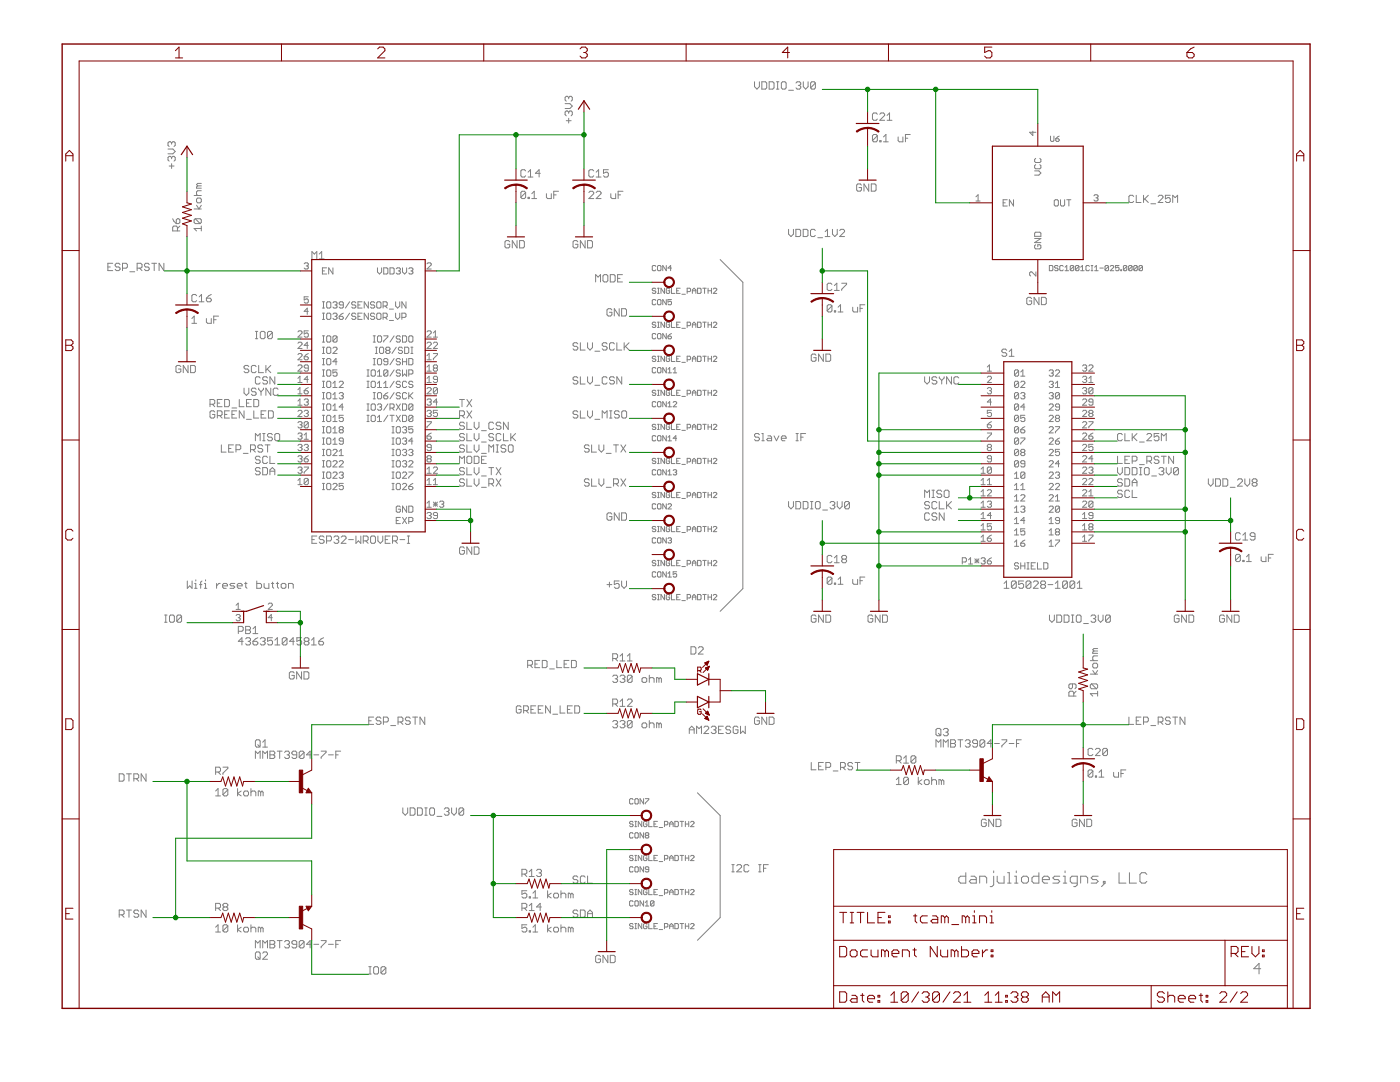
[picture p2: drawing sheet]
<svg xmlns="http://www.w3.org/2000/svg" width="279mm" height="216mm" viewBox="0 0 279 216" stroke-linecap="round" stroke-linejoin="round" font-family="sans-serif">
<g fill="none" stroke="#808080" stroke-width=".2">
<path d="M113.5 19.5v.2M113.5 19.5l-.3-.3h-.2l-.2 .3v.4l.2 .3M113.5 19.5l.2-.3h.3l.2 .3v.4l-.2 .3M150.6 16.3v1l.5 .5 .5-.5v-1M152 16.3h.8l.2 .3v.9l-.2 .3h-.8zM153.5 16.3h.7l.3 .3v.9l-.3 .3h-.7zM155 17.8h.4M155 16.3h.4M155.2 16.3v1.5M156.2 16.3h.5l.2 .3v.9l-.2 .3h-.5l-.3-.3v-.9zM157.4 18h.9M158.9 16.6l.2-.3h.5l.2 .3v.2l-.2 .2"/>
<path d="M159.3 17h.3M159.6 17l.2 .3v.2l-.2 .3h-.5l-.2-.3M160.3 16.3v1l.5 .5 .5-.5v-1M162.7 16.6l-.2-.3h-.5l-.2 .3v.9M162.7 16.6v.9l-.2 .3h-.5l-.2-.3M162.7 16.6l-.9 .9M33.5 29.7h1l.5 .5-.5 .5h-1M33.8 33.1h.9M34.2 28.5v.3M34.2 31.4v.3M34.2 32.7v.9M34.2 31.4l-.2-.2h-.2l-.3 .2v.5l.3 .3"/>
<path d="M34.2 28.5l-.2-.2h-.2l-.3 .2v.5l.3 .2M34.2 31.4l.3-.2h.2l.3 .2v.5l-.3 .3M34.2 28.5l.3-.2h.2l.3 .2v.5l-.3 .2M38.7 39h1.5M39.2 39.8l.3-.3h.4l.3 .3v.4l-.3 .3h-.4l-.3-.3zM39.5 37.1l-.3 .2v.2h1M39.5 37.1h.7M40.2 38.1h-.7l-.3 .2v.5l.3 .2M40.2 36.6h-.7l-.3 .2 .3 .3M104.9 34.1l-.2-.2h-.5l-.3 .2v1l.3 .2h.5l.2-.2M104.9 38.4l-.2-.2h-.5l-.3 .2v1M104.9 38.4v1l-.2 .2h-.5l-.3-.2"/>
<path d="M104.9 38.4l-1 1M105.4 39.4h.2v.2h-.2zM105.4 34.4l.5-.5v1.4M105.4 35.3h1M106.1 39.6h1M106.1 38.7l.5-.5v1.4M107.8 34.6h-1l.8-.7v1.4M109.1 38.7v.7l.2 .2h.7v-.9M110.5 38.9h.5M111.5 38.2h-1v1.4M112.8 20.7h.9l.5 .5-.5 .5h-.9M113 24.1h1"/>
<path d="M113.5 22.4l.2-.3h.3l.2 .3v.5l-.2 .2M113.5 22.4v.2M113.5 23.6v1M113.5 22.4l-.3-.3h-.2l-.2 .3v.5l.2 .2M117.5 38.4l.3-.2h.5l.2 .2v.3l-1 .9h1M118.5 34.1l-.2-.2h-.5l-.3 .2v1l.3 .2h.5l.2-.2M119 38.4l.2-.2h.5l.3 .2v.3l-1 .9h1M119 35.3h1M119 34.4l.5-.5v1.4M121.4 33.9h-1v.7l.5-.2h.3l.2 .2v.5l-.2 .2h-.5l-.3-.2M121.9 38.7v.7l.3 .2h.7v-.9M123.4 38.9h.4"/>
<path d="M124.3 38.2h-.9v1.4M171.9 36.9l-.2-.2h-.5l-.2 .2v1l.2 .2h.5l.2-.2v-.5h-.5M173.4 36.7v1.4l-1-1.4v1.4M173.9 36.7h.7l.2 .2v1l-.2 .2h-.7zM175.1 27.1v1l-.2 .2h-.5l-.3-.2M175.1 22.8l-.2-.3h-.5l-.3 .3v.9l.3 .3h.5l.2-.3M175.1 27.1l-.2-.3h-.5l-.3 .3v1M175.1 27.1l-1 1M175.6 28.1h.2v.2h-.2zM175.6 22.8l.2-.3h.5l.3 .3v.2l-1 1h1M176.3 28.3h1M176.3 27.3l.5-.5v1.5"/>
<path d="M177 24h1M177 23l.5-.5v1.5M179.2 27.3v.8l.3 .2h.7v-1M180.7 27.6h.5M181.7 26.8h-1v1.5M194.8 39.3l.4-.4v1.2M201 39.9h-.8v1.2h.8M202.3 39.9v1.2l-.9-1.2v1.2M206.1 26.2v.8l-.6-.6h1.2M206.5 34.1h.8l.4 .4-.4 .4h-.8M206.7 32.9l-.2 .2v.4l.2 .2h.8l.2-.2v-.4l-.2-.2M206.7 31.6l-.2 .2v.4l.2 .2h.8l.2-.2v-.4l-.2-.2"/>
<path d="M209.7 27.2v.8l.1 .2h.4l.1-.2v-.8M210.7 27.7h.5l.2 .3-.2 .2h-.3l-.2-.2zM211.4 27.2l-.7 .5M211.6 39.9v1l.3 .2h.4l.2-.2v-1M212.9 39.9h.8M213.3 39.9v1.2M218.3 39.1l.2-.2h.4l.2 .2-.2 .4M218.7 39.5h.2M218.9 39.5l.2 .2-.2 .4h-.4l-.2-.2M226.3 39.2l-.3-.2h-.5l-.2 .2v1l.2 .2h.5l.3-.2M226.8 39v1.4h.9M228.2 39v1.4"/>
<path d="M228.5 39.7l.7 .7M229.2 39l-1 .9M231.1 39.2l.3-.2h.5l.2 .2v.2l-1 1h1M233.6 39h-1v.7l.5-.3h.2l.3 .3v.5l-.3 .2h-.5l-.2-.2M21.5 53.3h.5M22.5 52.5h-1v1.5h1M24 52.8l-.3-.3h-.5l-.2 .3v.2l.2 .3h.5l.3 .2v.2l-.3 .3h-.5l-.2-.3M24.4 53.5h.8l.2-.2v-.5l-.2-.3h-.8v1.5M25.9 54.2h1M27.4 53.5h.7l.2-.2v-.5l-.2-.3h-.7v1.5M27.9 53.5l.4 .5M29.8 52.8l-.3-.3h-.4l-.3 .3v.2l.3 .3h.4l.3 .2v.2l-.3 .3h-.4l-.3-.3"/>
<path d="M30.3 52.5h.9M30.8 52.5v1.5M32.7 52.5v1.5l-1-1.5v1.5M34.5 43.6l.2 .5 .5 .5M35.2 43.9l.2-.3h.3l.2 .3v.5l-.2 .2h-.5zM35.4 46.1v-.8l-.2-.2h-.5l-.2 .2v.8h1.4M35.9 45.1l-.5 .5M38.7 41.7h1.5M39 43.6h.9l.3 .3v.5l-.3 .2M39 43.6l-.3 .3v.5l.3 .2h.9M39 43.6l.9 1M39.2 41l.5 .7 .5-.7"/>
<path d="M39.2 59l-.2-.2h-.5l-.2 .2v1l.2 .2h.5l.2-.2M39.8 59.2l.4-.4v1.4M40.2 45.6h-1.5l.5 .5M40.2 45.1v1M41.2 59.5h.7l.3 .2v.3l-.3 .2h-.5l-.2-.2zM42.2 58.8l-1 .7M60.7 52.6l.2-.1h.4l.2 .1-.2 .5M61.1 53.1h.2M61.3 53.1l.2 .2-.2 .4h-.4l-.2-.2M61.5 59.2h-.8v.7l.4-.3 .4 .3v.4l-.2 .2h-.4l-.2-.2M62.3 51.7v-1.5l.4 .5 .5-.5v1.5M63.7 50.7l.5-.5v1.5"/>
<path d="M63.7 51.7h1M64.3 54.1h.5M65.2 53.4h-.9v1.3h.9M66.4 53.4v1.3l-.8-1.3v1.3M75.3 53.4v.9l.4 .4 .5-.4v-.9M76.6 53.4h.6l.2 .2v.9l-.2 .2h-.6zM77.8 53.4h.6l.3 .2v.9l-.3 .2h-.6zM79.1 53.6l.2-.2h.4l.2 .2-.2 .5M79.5 54.1h.2M79.7 54.1l.2 .2-.2 .4h-.4l-.2-.2M80.3 53.4v.9l.5 .4 .4-.4v-.9M81.6 53.6l.2-.2h.4l.2 .2-.2 .5"/>
<path d="M82 54.1h.2M82.2 54.1l.2 .2-.2 .4h-.4l-.2-.2M85.2 52.6l.2-.1h.5l.2 .1v.3l-.9 .8h.9M101.7 48.3l-.2-.3h-.5l-.2 .3v.9l.2 .3h.5l.2-.3v-.5h-.4M103.2 48v1.5l-1-1.5v1.5M103.7 48h.7l.2 .3v.9l-.2 .3h-.7zM115.3 48.3l-.2-.3h-.5l-.2 .3v.9l.2 .3h.5l.2-.3v-.5h-.5M116.8 48v1.5l-1-1.5v1.5M117.3 48h.7l.2 .3v.9l-.2 .3h-.7zM118.9 56.3v-1.5l.5 .5 .4-.5v1.5M120.6 54.8h.5l.2 .3v.9l-.2 .3h-.5l-.3-.3v-.9zM121.8 54.8h.7l.3 .3v.9l-.3 .3h-.7z"/>
<path d="M123.3 55.5h.4M124.2 54.8h-.9v1.5h.9M130.9 59.9l-.2-.1h-.4l-.1 .1v.7l.1 .2h.4l.2-.2M130.9 53.1l-.2-.1h-.4l-.1 .1v.7l.1 .2h.4l.2-.2M130.9 57.7l-.2-.2h-.4l-.1 .2 .1 .3h.4l.2 .2-.2 .3h-.4l-.1-.1M131.2 59.9l.2-.1h.3l.2 .1v.7l-.2 .2h-.3l-.2-.2zM131.2 53.1l.2-.1h.3l.2 .1v.7l-.2 .2h-.3l-.2-.2zM131.2 57.5h.4M131.2 58.5h.4M131.4 57.5v1M132.6 57.5v1l-.7-1v1M133 53v1l-.7-1v1"/>
<path d="M133 59.8v1l-.7-1v1M133.6 57.7l-.1-.2h-.4l-.1 .2v.7l.1 .1h.4l.1-.1v-.4h-.3M134 59.8h-.7v.5l.3-.2 .4 .2v.3l-.2 .2h-.3l-.2-.2M134 53.5h-.7l.5-.5v1M134 57.5v1h.7M135 58h.4M135.7 57.5h-.7v1h.7M136.1 58.7h.7M137.1 58.2h.5l.2-.2v-.3l-.2-.2h-.5v1M138.2 58h.7M138.2 58.5v-.7l.3-.3 .4 .3v.7M139.2 57.5h.5l.2 .2v.7l-.2 .1h-.5z"/>
<path d="M140.3 57.5h.6M140.6 57.5v1M141.3 58h.7M141.3 57.5v1M142 57.5v1M142.3 57.7l.2-.2h.4l.1 .2v.1l-.7 .7h.7M143.7 51.8l4.6 4.5v61.2l-4.6 4.5M157.4 45.8v.9l.5 .5 .4-.5v-.9M158.8 45.8h.8l.2 .2v1l-.2 .2h-.8zM160.3 45.8h.7l.2 .2v1l-.2 .2h-.7zM162.7 46l-.2-.2h-.5l-.2 .2v1l.2 .2h.5l.2-.2M163.2 47.4h1"/>
<path d="M164.7 47.2h.9M164.7 46.2l.4-.4v1.4M166 56.7l-.2-.2h-.5l-.2 .2v1l.2 .3h.5l.2-.3M166.1 45.8v.9l.5 .5 .5-.5v-.9M166.5 58h1M166.5 57l.5-.5v1.5M167.6 46l.2-.2h.5l.3 .2v.2l-1 1h1M168 56.5h1v.2l-1 1v.3M194.8 40.1h.8M200.2 40.5h.4M205.9 59.6l-.3-.3h-.4l-.3 .3v.9l.3 .3h.4l.3-.3v-.5h-.5M206.5 46.5l.2-.2h.8l.2 .2v.7h-1.2z"/>
<path d="M206.5 47.6h1.2l-1.2 .8h1.2M206.7 48.8l-.2 .2v.4l.2 .3h.8l.2-.3v-.4l-.2-.2h-.4v.4M206.7 54.3v.8l-.8-.8-.4 .1v.5l.2 .2M207.3 59.3v1.5l-.9-1.5v1.5M207.8 59.3h.8l.2 .3v.9l-.2 .3h-.8zM209.4 53h.6l.1 .1v.7l-.1 .2h-.6zM210.4 40.1l.2-.2h.4l.2 .2v.8l-.2 .2h-.4l-.2-.2zM211.2 53.1l-.2-.1h-.4l-.1 .1 .1 .4h.4l.2 .2-.2 .3h-.4l-.1-.2M212.2 53.1l-.2-.1h-.3l-.2 .1v.7l.2 .2h.3l.2-.2M212.6 54h.7M212.6 53.3l.3-.3v1M214.3 53.1l-.2-.1h-.3l-.2 .1v.7"/>
<path d="M214.3 53.1v.7l-.2 .2h-.3l-.2-.2M214.3 53.1l-.7 .7M215.3 53.1v.7l-.1 .2h-.4l-.2-.2M215.3 53.1l-.1-.1h-.4l-.2 .1v.7M215.3 53.1l-.7 .7M215.7 54h.7M215.7 53.3l.3-.3v1M217.4 53.1l-.2-.1h-.3l-.2 .1v.7l.2 .2h.3l.2-.2M217.8 54h.3M217.8 53h.3M217.9 53v1M218.5 54h.7"/>
<path d="M218.5 53.3l.3-.3v1M219.5 53.5h.7M221.2 53.1l-.1-.1h-.4l-.2 .1v.7M221.2 53.1v.7l-.1 .2h-.4l-.2-.2M221.2 53.1l-.7 .7M221.6 53.1l.2-.1h.3l.2 .1v.2l-.7 .7h.7M223.3 53h-.7v.5l.4-.2 .3 .2v.3l-.2 .2h-.3l-.2-.2M223.7 53.8h.1v.2h-.1zM224.9 53.1v.7l-.2 .2h-.3l-.2-.2M224.9 53.1l-.2-.1h-.3l-.2 .1v.7M224.9 53.1l-.7 .7M225.9 53.1v.7l-.2 .2h-.3l-.2-.2"/>
<path d="M225.9 53.1l-.2-.1h-.3l-.2 .1v.7M225.9 53.1l-.7 .7M227 53.1v.7l-.2 .2h-.4l-.1-.2M227 53.1l-.2-.1h-.4l-.1 .1v.7M227 53.1l-.7 .7M228 53.1v.7l-.2 .2h-.3l-.2-.2M228 53.1l-.2-.1h-.3l-.2 .1v.7M228 53.1l-.7 .7M229.7 40.7h.9M234 40.4v-1.4l.5 .4 .5-.4v1.4M36.1 73.2l-.3-.3h-.5l-.2 .3v.9l.2 .3h.5l.3-.3v-.5h-.5M37.5 72.9v1.5l-.9-1.5v1.5"/>
<path d="M38 72.9h.8l.2 .3v.9l-.2 .3h-.8zM38.3 63.6l.5-.5v1.4M38.3 64.5h.9M39.8 60.2h.9M41.2 63.6v.7l.2 .2h.8v-.9M42.7 63.8h.4M43.6 63.1h-.9v1.4M44.3 79.7h-.9v1.5h.9M44.8 79.7h.8l.2 .2v1l-.2 .3h-.8zM47.8 79.7v1.5h.9M48.7 77.4v1l.5 .5 .5-.5v-1M49.7 73.2l-.3-.3h-.5l-.2 .3v.2l.2 .2h.5l.3 .3v.2l-.3 .3h-.5l-.2-.3"/>
<path d="M50.2 79.7h-1v1.5h1M50.7 79.7h.7l.2 .2v1l-.2 .3h-.7zM51 67.6h.4M51 66.1h.4M51.1 73.2l-.2-.3h-.5l-.2 .3v.9l.2 .3h.5l.2-.3M51.1 77.7l-.2-.3h-.5l-.2 .3v.2l.2 .3h.5l.2 .2v.3l-.2 .2h-.5l-.2-.2M51.2 66.1v1.5M51.6 72.9v1.5h1M51.6 77.4v.3l.5 .5M51.9 75.4l-.2-.2h-.5l-.2 .2v1l.2 .2h.5l.2-.2M52.1 78.2v.7M52.2 66.1h.5l.2 .3v.9l-.2 .3h-.5l-.3-.3v-.9z"/>
<path d="M52.6 77.4v.3l-.5 .5M53.1 72.9v1.5M53.3 73.6l.7 .8M53.4 75.4l-.3-.2h-.4l-.3 .2v.3l.3 .2h.4l.3 .3v.2l-.3 .2h-.4l-.3-.2M54 77.4v1.5l-.9-1.5v1.5M54 72.9l-.9 1M54.4 66.4l-.3-.3h-.5l-.2 .3v.9M54.4 66.4v.9l-.3 .3h-.5l-.2-.3M54.4 66.4l-1 .9M54.8 75.2v1.4l-.9-1.4v1.4M55.5 77.7l-.2-.3h-.5l-.3 .3v1l.3 .2h.5l.2-.2M59.5 70.8l.2-.3h.4l.2 .3v.2l-.8 .8h.8"/>
<path d="M59.5 78.6h.8M59.5 68.5l.2-.2h.4l.2 .2v.2l-.8 .8h.8M59.5 73l.2-.2h.4l.2 .2v.2l-.8 .9h.8M59.5 76.3h.8M59.5 66.2l.2-.2h.4l.2 .2v.2l-.8 .9h.8M59.5 75.5l.4-.4v1.2M59.5 77.8l.4-.5v1.3M60.7 71.2h.6l.2 .4-.2 .2h-.4l-.2-.2zM60.7 78h.6l.2 .4-.2 .2h-.4l-.2-.2zM60.7 79.8l.2-.2h.4l.2 .2-.2 .4M61.5 73.4h-.6l-.2-.2 .2-.4h.4l.2 .2v.9l-.2 .2h-.4l-.2-.2M61.5 66h-.8v.7l.4-.3 .4 .3v.4l-.2 .2h-.4l-.2-.2"/>
<path d="M61.5 62.1h-.8l.6-.6v1.2M61.5 68.9h-.8l.6-.6v1.2M61.5 75.7h-.8l.6-.6v1.2M61.5 70.5l-.8 .7M61.5 77.3l-.8 .7M64.3 63.7h.5M64.3 62.5h.5M64.3 61.5h.5M64.3 60.2h.5M64.3 72.8h.5M64.3 71.5h.5M64.3 70.5h.5"/>
<path d="M64.3 75.1h.5M64.3 73.8h.5M64.3 77.3h.5M64.3 76.1h.5M64.3 79.6h.5M64.3 78.3h.5M64.3 68.3h.5M64.3 67h.5M64.3 69.3h.5M64.6 60.2v1.3M64.6 62.5v1.2M64.6 67v1.3"/>
<path d="M64.6 69.3v1.2M64.6 71.5v1.3M64.6 73.8v1.3M64.6 76.1v1.2M64.6 78.3v1.3M65.4 73.8h.4l.2 .2v.8l-.2 .3h-.4l-.2-.3v-.8zM65.4 62.5h.4l.2 .2v.8l-.2 .2h-.4l-.2-.2v-.8zM65.4 60.2h.4l.2 .2v.9l-.2 .2h-.4l-.2-.2v-.9zM65.4 67h.4l.2 .2v.9l-.2 .2h-.4l-.2-.2v-.9zM65.4 69.3h.4l.2 .2v.8l-.2 .2h-.4l-.2-.2v-.8zM65.4 71.5h.4l.2 .3v.8l-.2 .2h-.4l-.2-.2v-.8zM65.4 76.1h.4l.2 .2v.8l-.2 .2h-.4l-.2-.2v-.8z"/>
<path d="M65.4 78.3h.4l.2 .2v.9l-.2 .2h-.4l-.2-.2v-.9zM66.4 69.5l.3-.2h.4l.2 .2v.2l-.9 .8h.9M66.4 62.7l.3-.2h.4l.2 .2-.2 .4M66.4 60.4l.3-.2h.4l.2 .2-.2 .5M66.4 77.3h.9M66.4 79.6h.9M66.4 76.5l.4-.4v1.2M66.4 78.8l.4-.5v1.3M66.8 63.1h.3M66.8 60.9h.3M67.1 63.1l.2 .2-.2 .4h-.4l-.3-.2M67.1 60.9l.2 .2-.2 .4h-.4l-.3-.2"/>
<path d="M67.3 67.2l-.2-.2h-.4l-.3 .2v.9M67.3 73.8h-.9v.6l.7-.2 .2 .2v.4l-.2 .3h-.4l-.3-.3M67.3 67.2v.9l-.2 .2h-.4l-.3-.2M67.3 72.2h-.9l.7-.7v1.3M67.3 67.2l-.9 .9M67.7 63.1h.6l.2 .4-.2 .2h-.4l-.2-.2zM67.7 76.3l.2-.2h.4l.2 .2v.2l-.8 .8h.8M67.7 78.5l.2-.2h.4l.2 .2-.2 .5M68.1 79h.2M68.3 79l.2 .2-.2 .4h-.4l-.2-.2M68.5 62.5l-.8 .6M68.5 60.9h-.6l-.2-.3 .2-.4h.4l.2 .2v.9l-.2 .2h-.4l-.2-.2"/>
<path d="M69.8 62.5l-.9 1.2M69.8 60.2l-.9 1.3M71 62.7l-.2-.2h-.4l-.2 .2 .2 .4h.4l.2 .2-.2 .4h-.4l-.2-.2M71 60.4l-.2-.2h-.4l-.2 .2 .2 .5h.4l.2 .2-.2 .4h-.4l-.2-.2M71.4 63.1h.5M71.4 60.9h.5M72.3 62.5h-.9v1.2h.9M72.3 60.2h-.9v1.3h.9M73.2 75.1h.5M73.2 73.8h.5M73.2 77.3h.5M73.2 76.1h.5"/>
<path d="M73.4 73.8v1.3M73.4 76.1v1.2M73.5 60.2v1.3l-.8-1.3v1.3M73.5 62.5v1.2l-.8-1.2v1.2M74.1 74l.2-.2h.4l.2 .2v.8l-.2 .3h-.4l-.2-.3zM74.3 76.1h.4l.2 .2v.8l-.2 .2h-.4l-.2-.2v-.8zM74.5 72.8h.4M74.5 71.5h.4M74.5 79.6h.4M74.5 78.3h.4M74.5 68.3h.4M74.5 67h.4"/>
<path d="M74.7 67v1.3M74.7 71.5v1.3M74.7 78.3v1.3M74.8 60.4l-.2-.2h-.5l-.2 .2 .2 .5h.5l.2 .2-.2 .4h-.5l-.2-.2M74.8 62.7l-.2-.2h-.5l-.2 .4 .2 .2h.5l.2 .4-.2 .2h-.5l-.2-.2M74.9 70.5h.4M74.9 69.3h.4M75.1 69.3v1.2M75.2 62.7l.2-.2h.4l.2 .2v.8l-.2 .2h-.4l-.2-.2zM75.3 75.1h.9M75.3 74.2l.4-.4v1.3M75.3 76.5l.4-.4v1.2"/>
<path d="M75.3 77.3h.9M75.4 60.2h.4l.2 .2v.9l-.2 .2h-.4l-.2-.2v-.9zM75.5 67h.4l.3 .2v.9l-.3 .2h-.4l-.2-.2v-.9zM75.5 71.5h.4l.3 .3v.8l-.3 .2h-.4l-.2-.2v-.8zM75.5 78.3h.4l.3 .2v.9l-.3 .2h-.4l-.2-.2v-.9zM75.7 69.5l.2-.2h.5l.2 .2v.8l-.2 .2h-.5l-.2-.2zM76.5 63.3h.6l.2-.2v-.4l-.2-.2h-.6v1.2M76.5 61.1h.6l.2-.2v-.5l-.2-.2h-.6v1.3M76.6 67h.8v.2l-.8 .9v.2M76.6 79h.6l.2 .4-.2 .2h-.4l-.2-.2zM76.6 77.3h.8M76.6 76.5l.4-.4v1.2"/>
<path d="M76.9 63.3l.4 .4M76.9 61.1l.4 .4M77.2 69.9l-.2-.2 .2-.4h.4l.2 .2-.2 .4M77.2 69.9l-.2 .2 .2 .4h.4l.2-.2-.2-.4M77.2 69.9h.4M77.4 72.2h-.6l-.2-.2 .2-.5h.4l.2 .3v.8l-.2 .2h-.4l-.2-.2M77.4 74l-.2-.2h-.4l-.2 .2v.8M77.4 74v.8l-.2 .3h-.4l-.2-.3M77.4 74l-.8 .8M77.4 78.3l-.8 .7M77.7 63.9h.8M77.7 61.7h.8"/>
<path d="M78.7 71.5l-.9 1.3M78.7 73.8l-.9 1.3M78.7 76.1l-.9 1.2M78.7 78.3l-.9 1.3M78.7 67l-.9 1.3M79 60.2v.9l.4 .4 .4-.4v-.9M79 62.5v.8l.4 .4 .4-.4v-.8M79.1 69.3l-.9 1.2M79.9 74l-.2-.2h-.4l-.2 .2 .2 .4h.4l.2 .2-.2 .5h-.4l-.2-.3M79.9 76.3l-.2-.2h-.4l-.2 .2 .2 .4h.4l.2 .2-.2 .4h-.4l-.2-.2M79.9 67.2l-.2-.2h-.4l-.2 .2 .2 .4h.4l.2 .3-.2 .4h-.4l-.2-.2M79.9 71.8l-.2-.3h-.4l-.2 .3 .2 .4h.4l.2 .2-.2 .4h-.4l-.2-.2"/>
<path d="M79.9 78.5l-.2-.2h-.4l-.2 .2 .2 .5h.4l.2 .2-.2 .4h-.4l-.2-.2M80.2 63.3h.6l.2-.2v-.4l-.2-.2h-.6v1.2M80.3 67h.6l.3 .2v.9l-.3 .2h-.6zM80.3 69.5l-.2-.2h-.4l-.2 .4 .2 .2h.4l.2 .4-.2 .2h-.4l-.2-.2M80.3 71.5v1.3M80.3 73.8v1.3l.5-.5 .4 .5v-1.3M80.3 72.2h.9M80.8 69.3h.6l.2 .2v.8l-.2 .2h-.6zM81 60.2v1.3l-.8-1.3v1.3M81.2 76.3l-.3-.2h-.4l-.2 .2v.8l.2 .2h.4l.3-.2M81.2 78.5l-.3-.2h-.4l-.2 .2v.9l.2 .2h.4l.3-.2M81.2 71.5v1.3"/>
<path d="M81.6 71.5h.6l.2 .3v.8l-.2 .2h-.6zM81.6 74.6h.6l.2-.2v-.4l-.2-.2h-.6v1.3M81.6 78.3v1.3M81.8 67h.4l.2 .2v.9l-.2 .2h-.4l-.2-.2v-.9zM81.8 79l.6 .6M82 70.5h.4M82 69.3h.4M82.2 69.3v1.2M82.4 76.3l-.2-.2h-.4l-.2 .4 .2 .2h.4l.2 .4-.2 .2h-.4l-.2-.2M82.4 78.3l-.8 .9M85.2 71.8h.9M85.2 77.6l.2-.3h.5l.2 .3v.2l-.9 .8h.9"/>
<path d="M85.2 71l.4-.5v1.3M85.2 73.2l.4-.4v1.3M85.2 75.5l.4-.4v1.2M85.2 66.2l.2-.2h.5l.2 .2v.2l-.9 .9h.9M85.2 68.5l.2-.2h.5l.2 .2v.2l-.9 .8h.9M85.2 79.8l.2-.2h.5l.2 .2-.2 .4M85.2 74.1h.9M85.2 76.3h.9M86.5 66.4l.4-.4v1.3M86.5 70.5h.8v.3l-.8 .8v.2M86.5 68.5l.2-.2h.4l.2 .2v.2l-.8 .8h.8M86.5 67.3h.8"/>
<path d="M86.7 73.4l-.2-.2 .2-.4h.4l.2 .2-.2 .4M86.7 73.4l-.2 .2 .2 .5h.4l.2-.2-.2-.5M86.7 73.4h.4M87.3 77.6v.8l-.2 .2h-.4l-.2-.2M87.3 75.7h-.6l-.2-.2 .2-.4h.4l.2 .2v.8l-.2 .2h-.4l-.2-.2M87.3 77.6l-.2-.3h-.4l-.2 .3v.8M87.3 77.6l-.8 .8M91.7 79.7h1M92.2 79.7v1.5M93.2 79.7l.9 1.5M94.1 79.7l-.9 1.5M115.3 68.6l-.2-.2h-.5l-.2 .2v.3l.2 .2h.5l.2 .3v.2l-.2 .2h-.5l-.2-.2"/>
<path d="M115.3 75.4l-.2-.2h-.5l-.2 .2v.3l.2 .2h.5l.2 .3v.2l-.2 .2h-.5l-.2-.2M115.8 68.4v1.4h1M115.8 75.2v1.4h1M117.3 68.4v1l.5 .4 .4-.4v-1M117.3 75.2v1l.5 .4 .4-.4v-1M118.7 70.1h1M118.7 76.9h1M121.2 68.6l-.3-.2h-.5l-.2 .2v.3l.2 .2h.5l.3 .3v.2l-.3 .2h-.5l-.2-.2M121.2 75.4l-.3-.2h-.5l-.2 .2v1l.2 .2h.5l.3-.2M122.1 61.8l-.2-.2h-.5l-.3 .2v1l.3 .3h.5l.2-.3v-.5h-.5M122.6 68.6l-.2-.2h-.5l-.3 .2v1l.3 .2h.5l.2-.2M122.6 75.4l-.2-.2h-.5l-.3 .2v.3l.3 .2h.5l.2 .3v.2l-.2 .2h-.5l-.3-.2"/>
<path d="M123.1 68.4v1.4h1M123.6 61.6v1.5l-1-1.5v1.5M124.1 61.6h.7l.2 .2v1l-.2 .3h-.7zM124.1 75.2v1.4l-1-1.4v1.4M124.6 68.4v1.4M124.8 69.1l.7 .7M125.5 68.4l-.9 1M130.9 73.5l-.2-.2h-.4l-.1 .2v.7l.1 .2h.4l.2-.2M130.9 64.5l-.2-.2h-.4l-.1 .2 .1 .3h.4l.2 .2-.2 .3h-.4l-.1-.1M130.9 66.7l-.2-.2h-.4l-.1 .2v.7l.1 .2h.4l.2-.2M130.9 71.3l-.2-.2h-.4l-.1 .3 .1 .2h.4l.2 .3-.2 .2h-.4l-.1-.2M130.9 78l-.2-.1h-.4l-.1 .1 .1 .4h.4l.2 .2-.2 .3h-.4l-.1-.2"/>
<path d="M131.2 66.7l.2-.2h.3l.2 .2v.7l-.2 .2h-.3l-.2-.2zM131.2 73.5l.2-.2h.3l.2 .2v.7l-.2 .2h-.3l-.2-.2zM131.2 64.3h.4M131.2 65.3h.4M131.2 71.1h.4M131.2 72.1h.4M131.2 77.9h.4M131.2 78.9h.4M131.4 64.3v1M131.4 71.1v1M131.4 77.9v1M132.6 64.3v1l-.7-1v1"/>
<path d="M132.6 71.1v1l-.7-1v1M132.6 77.9v1l-.7-1v1M133 66.5v1.1l-.7-1.1v1.1M133 73.3v1.1l-.7-1.1v1.1M133.3 73.7l.3-.4v1.1M133.3 67.1h.5l.2 .3-.2 .2h-.3l-.2-.2zM133.3 74.4h.7M133.6 64.5l-.1-.2h-.4l-.1 .2v.7l.1 .1h.4l.1-.1v-.4h-.3M133.6 71.3l-.1-.2h-.4l-.1 .2v.6l.1 .2h.4l.1-.2v-.3h-.3M133.6 78l-.1-.1h-.4l-.1 .1v.7l.1 .2h.4l.1-.2v-.3h-.3M134 64.3v1h.7M134 71.1v1h.7"/>
<path d="M134 77.9v1h.7M134 66.5l-.7 .6M134.3 74.4h.7M134.3 73.7l.4-.4v1.1M135 64.8h.4M135 71.6h.4M135 78.4h.4M135.7 64.3h-.7v1h.7M135.7 71.1h-.7v1h.7M135.7 77.9h-.7v1h.7M136.1 65.5h.7M136.1 72.3h.7"/>
<path d="M136.1 79.1h.7M137.1 65h.5l.2-.2v-.3l-.2-.2h-.5v1M137.1 71.8h.5l.2-.2v-.3l-.2-.2h-.5v1M137.1 78.6h.5l.2-.2v-.4l-.2-.1h-.5v1M138.2 65.3v-.7l.3-.3 .4 .3v.7M138.2 72.1v-.7l.3-.3 .4 .3v.7M138.2 78.9v-.7l.3-.3 .4 .3v.7M138.2 64.8h.7M138.2 71.6h.7M138.2 78.4h.7M139.2 64.3h.5l.2 .2v.7l-.2 .1h-.5zM139.2 71.1h.5l.2 .2v.6l-.2 .2h-.5z"/>
<path d="M139.2 77.9h.5l.2 .1v.7l-.2 .2h-.5zM140.3 64.3h.6M140.3 71.1h.6M140.3 77.9h.6M140.6 64.3v1M140.6 71.1v1M140.6 77.9v1M141.3 64.3v1M141.3 71.1v1M141.3 77.9v1M141.3 64.8h.7M141.3 71.6h.7"/>
<path d="M141.3 78.4h.7M142 64.3v1M142 71.1v1M142 77.9v1M142.3 64.5l.2-.2h.4l.1 .2v.1l-.7 .7h.7M142.3 71.3l.2-.2h.4l.1 .2v.1l-.7 .7h.7M142.3 78l.2-.1h.4l.1 .1v.2l-.7 .7h.7M162.9 70.9l-.3-.2h-.5l-.2 .2v1l.2 .2h.5l.3-.2v-.5h-.5M164.3 70.7v1.4l-.9-1.4v1.4M164.8 70.7h.7l.3 .2v1l-.3 .2h-.7zM166 61v1l-.2 .3h-.5l-.2-.3M166 61l-.2-.2h-.5l-.2 .2v1"/>
<path d="M166 61l-.9 1M166.5 62h.3v.3h-.3zM167.3 62.3h.9M167.3 61.3l.4-.5v1.5M170.2 61.3v.7l.2 .3h.8v-1M171.6 61.5h.5M172.6 60.8h-1v1.5M184.5 75.2v1l.5 .4 .5-.4v-1M187 75.4l-.3-.2h-.5l-.2 .2v.3l.2 .2h.5l.3 .3v.2l-.3 .2h-.5l-.2-.2M187.5 75.2v.2l.4 .5M187.9 75.9v.7M188.4 75.2v.2l-.5 .5"/>
<path d="M189.9 75.2v1.4l-1-1.4v1.4M191.3 75.4l-.2-.2h-.5l-.2 .2v1l.2 .2h.5l.2-.2M197 74.1h.9M197 77.6l.3-.3h.4l.2 .3-.2 .4M197 75.3l.3-.2h.4l.2 .2v.2l-.9 .8h.9M197 73.2l.5-.4v1.3M197.5 78h.2M197.7 78l.2 .2-.2 .4h-.4l-.3-.2M200.9 69.9l-.2-.2h-.5l-.3 .2v.2l.3 .3h.5l.2 .2v.3l-.2 .2h-.5l-.3-.2M201.4 70.1l.5-.4v1.4M201.4 71.1h1M203.3 76.3l-.2-.2h-.4l-.2 .2v.8"/>
<path d="M203.3 78.5l-.8 .9M203.3 74v.8l-.2 .3h-.4l-.2-.3M203.3 74l-.2-.2h-.4l-.2 .2v.8M203.3 76.3v.8l-.2 .2h-.4l-.2-.2M203.3 78.5v.9l-.2 .2h-.4l-.2-.2M203.3 78.5l-.2-.2h-.4l-.2 .2v.9M203.3 74l-.8 .8M203.3 76.3l-.8 .8M203.7 75.1h.8M203.7 76.3l.2-.2h.4l.2 .2v.2l-.8 .8h.8M203.7 78.5l.2-.2h.4l.2 .2-.2 .5M203.7 74.2l.4-.4v1.3"/>
<path d="M204.1 79h.2M204.3 79l.2 .2-.2 .4h-.4l-.2-.2M209.4 74l.2-.2h.4l.2 .2-.2 .4M209.4 76.3l.2-.2h.4l.2 .2-.2 .4M209.4 78.5l.2-.2h.4l.2 .2-.2 .5M209.8 74.4h.2M209.8 76.7h.2M209.8 79h.2M210 74.4l.2 .2-.2 .5h-.4l-.2-.3M210 76.7l.2 .2-.2 .4h-.4l-.2-.2M210 79l.2 .2-.2 .4h-.4l-.2-.2M210.6 74l.2-.2h.4l.3 .2v.2l-.9 .9h.9"/>
<path d="M210.6 77.3h.9M210.6 76.5l.5-.4v1.2M211.5 78.5l-.9 .9M211.5 78.5v.9l-.3 .2h-.4l-.2-.2M211.5 78.5l-.3-.2h-.4l-.2 .2v.9M216 73l.3-.2h.4l.2 .2-.2 .4M216 75.3l.3-.2h.4l.2 .2-.2 .4M216 77.6l.3-.3h.4l.2 .3-.2 .4M216 79.8l.3-.2h.4l.2 .2v.2l-.9 .9h.9M216.5 73.4h.2M216.5 75.7h.2M216.5 78h.2"/>
<path d="M216.7 73.4l.2 .2-.2 .5h-.4l-.3-.2M216.7 75.7l.2 .2-.2 .4h-.4l-.3-.2M216.7 78l.2 .2-.2 .4h-.4l-.3-.2M217.3 73l.2-.2h.4l.2 .2v.2l-.8 .9h.8M217.3 76.3h.8M217.3 75.5l.4-.4v1.2M218.1 77.6l-.8 .8M218.1 77.6v.8l-.2 .2h-.4l-.2-.2M218.1 77.6l-.2-.3h-.4l-.2 .3v.8M41.9 80.7h.7l.3-.3v-.5l-.3-.2h-.7v1.5M42.4 80.7l.5 .5M42.9 82.2l-.3-.2h-.5l-.2 .2v1l.2 .2h.5l.3-.2v-.5h-.5"/>
<path d="M43.4 82.9h.7l.2-.2v-.5l-.2-.2h-.7v1.4M43.4 80.4h.5M43.9 82.9l.4 .5M44.2 88.8v1.4h.9M44.8 82.7h.5M45.6 89.5h.5M45.8 82h-1v1.4h1M46.3 81.4h.9M46.3 82.7h.5M46.6 88.8h-1v1.4h1M47.1 89.7h.7l.2-.2v-.5l-.2-.2h-.7v1.4M47.2 82h-.9v1.4h.9"/>
<path d="M48.6 90.5h.9M48.7 82v1.4l-.9-1.4v1.4M49.2 80.4h.5M49.2 83.7h1M50 89.7h.7l.3-.2v-.5l-.3-.2h-.7v1.4M50.5 89.7l.5 .5M50.7 82v1.4h.9M51 87.9v-1.4l.4 .5 .5-.5v1.4M51.9 91.3l-.2-.3h-.5l-.2 .3v.2l.2 .3h.5l.2 .2v.2l-.2 .3h-.5l-.2-.3M51.9 93.5l-.2-.2h-.5l-.2 .2v.3l.2 .2h.5l.2 .3v.2l-.2 .2h-.5l-.2-.2M52.1 82.7h.5M52.4 86.5h.5"/>
<path d="M52.4 87.9h.5M52.4 89l-.2-.2h-.5l-.2 .2v.2l.2 .3h.5l.2 .2v.3l-.2 .2h-.5l-.2-.2M52.4 93.3h.7l.3 .2v1l-.3 .2h-.7zM52.7 86.5v1.4M52.9 88.8h1M53.1 82h-1v1.4h1M53.4 91.3l-.3-.3h-.4l-.3 .3v.9l.3 .3h.4l.3-.3M53.4 88.8v1.4M53.6 82h.7l.2 .2v1l-.2 .2h-.7zM53.9 91v1.5h.9M53.9 94.7v-.9l.5-.5 .4 .5v.9M53.9 94h.9"/>
<path d="M54.4 86.7l-.3-.2h-.5l-.2 .2v.3l.2 .2h.5l.3 .3v.2l-.3 .2h-.5l-.2-.2M54.8 86.7l.3-.2h.5l.2 .2v1l-.2 .2h-.5l-.3-.2zM59.5 93.4l.2-.2h.4l.2 .2-.2 .4M59.5 86.6l.2-.2h.4l.2 .2-.2 .4M59.5 82.1l.2-.2h.4l.2 .2v.2l-.8 .8h.8M59.5 84.3l.2-.2h.4l.2 .2-.2 .5M59.5 88.9l.2-.2h.4l.2 .2-.2 .4M59.5 91.1l.2-.2h.4l.2 .2-.2 .4M59.5 80.9h.8M59.5 80l.4-.4v1.3M59.5 95.9l.4-.4v1.2M59.5 96.7h.8"/>
<path d="M59.9 84.8h.2M59.9 87h.2M59.9 89.3h.2M59.9 91.5h.2M59.9 93.8h.2M60.1 91.5l.2 .3-.2 .4h-.4l-.2-.2M60.1 87l.2 .2-.2 .5h-.4l-.2-.3M60.1 84.8l.2 .2-.2 .4h-.4l-.2-.2M60.1 89.3l.2 .2-.2 .4h-.4l-.2-.2M60.1 93.8l.2 .2-.2 .4h-.4l-.2-.2M60.7 91.5h.6l.2 .5-.2 .2h-.4l-.2-.2zM60.7 93.2h.8v.2l-.8 .8v.2"/>
<path d="M60.7 82.1l.2-.2h.4l.2 .2-.2 .4M60.7 88.9l.2-.2h.4l.2 .2-.2 .4M60.7 86.8l.4-.4v1.3M60.7 87.7h.8M61.1 80.2h.2M61.1 82.5h.2M61.1 89.3h.2M61.3 89.3l.2 .2-.2 .4h-.4l-.2-.2M61.3 80.2l.2 .2-.2 .5h-.4l-.2-.3M61.3 82.5l.2 .2-.2 .4h-.4l-.2-.2M61.5 84.3l-.2-.2h-.4l-.2 .2v.9M61.5 95.7l-.2-.2h-.4l-.2 .2v.8"/>
<path d="M61.5 84.3v.9l-.2 .2h-.4l-.2-.2M61.5 95.7v.8l-.2 .2h-.4l-.2-.2M61.5 90.9l-.8 .6M61.5 84.3l-.8 .9M61.5 95.7l-.8 .8M64.3 81.9h.5M64.3 80.6h.5M64.3 84.1h.5M64.3 82.9h.5M64.3 86.4h.5M64.3 85.1h.5M64.3 88.6h.5"/>
<path d="M64.3 87.4h.5M64.3 90.9h.5M64.3 89.7h.5M64.3 93.2h.5M64.3 91.9h.5M64.3 95.4h.5M64.3 94.2h.5M64.3 97.7h.5M64.3 96.5h.5M64.6 80.6v1.3M64.6 82.9v1.2M64.6 85.1v1.3"/>
<path d="M64.6 87.4v1.2M64.6 89.7v1.2M64.6 91.9v1.3M64.6 94.2v1.2M64.6 96.5v1.2M65.4 82.9h.4l.2 .2v.8l-.2 .2h-.4l-.2-.2v-.8zM65.4 80.6h.4l.2 .2v.8l-.2 .3h-.4l-.2-.3v-.8zM65.4 85.1h.4l.2 .2v.9l-.2 .2h-.4l-.2-.2v-.9zM65.4 87.4h.4l.2 .2v.8l-.2 .2h-.4l-.2-.2v-.8zM65.4 89.7h.4l.2 .2v.8l-.2 .2h-.4l-.2-.2v-.8zM65.4 91.9h.4l.2 .2v.9l-.2 .2h-.4l-.2-.2v-.9zM65.4 94.2h.4l.2 .2v.8l-.2 .2h-.4l-.2-.2v-.8z"/>
<path d="M65.4 96.5h.4l.2 .2v.8l-.2 .2h-.4l-.2-.2v-.8zM66.4 89.9l.3-.2h.4l.2 .2v.2l-.9 .8h.9M66.4 92.1l.3-.2h.4l.2 .2v.2l-.9 .9h.9M66.4 94.4l.3-.2h.4l.2 .2v.2l-.9 .8h.9M66.4 96.7l.3-.2h.4l.2 .2v.2l-.9 .8h.9M66.4 81.9h.9M66.4 84.1h.9M66.4 81l.4-.4v1.3M66.4 83.3l.4-.4v1.2M66.4 85.6l.4-.5v1.3M66.4 87.8l.4-.4v1.2M66.4 86.4h.9"/>
<path d="M66.4 88.6h.9M67.7 92.1l.2-.2h.4l.2 .2v.2l-.8 .9h.8M67.7 94.4l.2-.2h.4l.2 .2-.2 .4M67.7 90.1l.4-.4v1.2M67.7 90.9h.8M67.9 85.7l-.2-.1 .2-.5h.4l.2 .2-.2 .4M67.9 85.7l-.2 .3 .2 .4h.4l.2-.2-.2-.5M67.9 85.7h.4M68.1 94.8h.2M68.3 94.8l.2 .2-.2 .4h-.4l-.2-.2M68.5 82.9h-.8v.6l.6-.2 .2 .2v.4l-.2 .2h-.4l-.2-.2M68.5 88h-.6l-.2-.2 .2-.4h.4l.2 .2v.8l-.2 .2h-.4l-.2-.2"/>
<path d="M68.5 96.5h-.8v.6l.6-.2 .2 .2v.4l-.2 .2h-.4l-.2-.2M68.5 81.2h-.8l.6-.6v1.3M73.2 81.9h.5M73.2 80.6h.5M73.2 84.1h.5M73.2 82.9h.5M73.4 80.6v1.3M73.4 82.9v1.2M74.1 83.1l.2-.2h.4l.2 .2v.8l-.2 .2h-.4l-.2-.2zM74.3 80.6h.4l.2 .2v.8l-.2 .3h-.4l-.2-.3v-.8zM75.3 80.8l.2-.2h.4l.3 .2-.3 .4M75.3 83.3l.4-.4v1.2"/>
<path d="M75.3 84.1h.9M75.7 81.2h.2M75.9 81.2l.3 .2-.3 .5h-.4l-.2-.3M77.4 80.6l-.8 1.3M77.4 82.9l-.8 1.2M77.8 81.4h.6l.3-.2v-.4l-.3-.2h-.6v1.3M77.8 82.9h.9M78.2 81.4l.5 .5M78.2 82.9v1.2M78.2 86.4h.5M78.2 85.1h.5M78.2 88.6h.5"/>
<path d="M78.2 87.4h.5M78.2 90.9h.5M78.2 89.7h.5M78.2 93.2h.5M78.2 91.9h.5M78.2 95.4h.5M78.2 94.2h.5M78.2 97.7h.5M78.2 96.5h.5M78.4 85.1v1.3M78.4 87.4v1.2M78.4 89.7v1.2"/>
<path d="M78.4 91.9v1.3M78.4 94.2v1.2M78.4 96.5v1.2M79.1 92.1l.2-.2h.4l.2 .2v.9l-.2 .2h-.4l-.2-.2zM79.1 96.7l.2-.2h.4l.2 .2v.8l-.2 .2h-.4l-.2-.2zM79.1 80.6l.8 1.3M79.1 82.9l.8 1.2M79.3 85.1h.4l.2 .2v.9l-.2 .2h-.4l-.2-.2v-.9zM79.3 87.4h.4l.2 .2v.8l-.2 .2h-.4l-.2-.2v-.8zM79.3 89.7h.4l.2 .2v.8l-.2 .2h-.4l-.2-.2v-.8zM79.3 94.2h.4l.2 .2v.8l-.2 .2h-.4l-.2-.2v-.8zM79.9 80.6l-.8 1.3"/>
<path d="M79.9 82.9l-.8 1.2M80.3 80.6h.6l.3 .2v.8l-.3 .3h-.6zM80.3 82.9h.6l.3 .2v.8l-.3 .2h-.6zM80.3 85.3l.2-.2h.4l.3 .2-.3 .4M80.3 87.6l.2-.2h.4l.3 .2-.3 .4M80.3 89.9l.2-.2h.4l.3 .2-.3 .4M80.3 92.1l.2-.2h.4l.3 .2-.3 .4M80.3 94.4l.2-.2h.4l.3 .2v.2l-.9 .8h.9M80.3 96.7l.2-.2h.4l.3 .2v.2l-.9 .8h.9M80.8 85.7h.1M80.8 88h.1M80.8 92.5h.1"/>
<path d="M80.8 90.3h.1M80.9 85.7l.3 .3-.3 .4h-.4l-.2-.2M80.9 88l.3 .2-.3 .4h-.4l-.2-.2M80.9 90.3l.3 .2-.3 .4h-.4l-.2-.2M80.9 92.5l.3 .3-.3 .4h-.4l-.2-.2M81.6 94.2h.8v.2l-.8 .8v.2M81.6 97.1h.6l.2 .4-.2 .2h-.4l-.2-.2zM81.6 89.9l.2-.2h.4l.2 .2-.2 .4M81.6 92.1l.2-.2h.4l.2 .2v.2l-.8 .9h.8M82 90.3h.2M82.2 90.3l.2 .2-.2 .4h-.4l-.2-.2M82.4 85.1h-.8v.6l.4-.1 .4 .1v.5l-.2 .2h-.4l-.2-.2"/>
<path d="M82.4 83.1l-.2-.2h-.4l-.2 .2v.8M82.4 80.8l-.2-.2h-.4l-.2 .2v.8M82.4 80.8v.8l-.2 .3h-.4l-.2-.3M82.4 83.1v.8l-.2 .2h-.4l-.2-.2M82.4 80.8l-.8 .8M82.4 83.1l-.8 .8M82.4 88h-.8l.6-.6v1.2M82.4 96.5l-.8 .6M85.2 93.6l.4-.4v1.2M85.2 95.9l.4-.4v1.2M85.2 82.1l.2-.2h.5l.2 .2-.2 .4M85.2 84.1h.9v.2l-.9 .9v.2"/>
<path d="M85.2 87h.7l.2 .4-.2 .3h-.5l-.2-.3zM85.2 94.4h.9M85.2 96.7h.9M85.4 91.5l-.2 .3 .2 .4h.5l.2-.2-.2-.5M85.4 91.5l-.2-.2 .2-.4h.5l.2 .2-.2 .4M85.4 91.5h.5M85.6 80.2h.3M85.6 82.5h.3M85.9 80.2l.2 .2-.2 .5h-.5l-.2-.3M85.9 82.5l.2 .2-.2 .4h-.5l-.2-.2M86.1 89.3h-.7l-.2-.2 .2-.4h.5l.2 .2v.8l-.2 .2h-.5l-.2-.2M86.1 86.4l-.9 .6"/>
<path d="M86.5 95.9l.4-.4v1.2M86.5 93.4l.2-.2h.4l.2 .2v.2l-.8 .8h.8M86.5 96.7h.8M87.3 81.9h-.8v.6l.4-.2 .4 .2v.4l-.2 .2h-.4l-.2-.2M87.3 80.2h-.8l.6-.6v1.3M91.7 82.9h.7l.3-.2v-.5l-.3-.2h-.7v1.4M91.7 92.5v-1.5l.5 .5 .5-.5v1.5M92.2 82.9l.5 .5M92.7 86.7l-.3-.2h-.5l-.2 .2v.3l.2 .2h.5l.3 .3v.2l-.3 .2h-.5l-.2-.2M92.7 89l-.3-.2h-.5l-.2 .2v.2l.2 .3h.5l.3 .2v.3l-.3 .2h-.5l-.2-.2M92.7 84.5l-.3-.3h-.5l-.2 .3v.2l.2 .3h.5l.3 .2v.2l-.3 .3h-.5l-.2-.3M92.7 93.5l-.3-.2h-.5l-.2 .2v.3l.2 .2h.5l.3 .3v.2l-.3 .2h-.5l-.2-.2"/>
<path d="M92.7 95.8l-.3-.3h-.5l-.2 .3v.2l.2 .3h.5l.3 .2v.3l-.3 .2h-.5l-.2-.2M93.2 86.5v1.4h.9M93.2 84.2v1.5h.9M93.2 88.8v1.4h.9M93.2 93.3v1.4h.9M93.2 95.5v1.5h.9M93.2 82l.9 1.4M93.4 91h.5l.2 .3v.9l-.2 .3h-.5l-.2-.3v-.9zM94.1 82l-.9 1.4M94.6 84.2v1l.5 .5 .5-.5v-1M94.6 86.5v1l.5 .4 .5-.4v-1M94.6 88.8v.9l.5 .5 .5-.5v-.9"/>
<path d="M94.6 91h.8l.2 .3v.9l-.2 .3h-.8zM94.6 93.3v1l.5 .4 .5-.4v-1M94.6 95.5v1l.5 .5 .5-.5v-1M96.1 91.8h.5M96.1 90.5h.9M96.1 95h.9M96.1 97.2h.9M96.1 88.2h.9M96.1 85.9h.9M97 91h-.9v1.5h.9M97.6 93.3h.9M97.6 96.5h.7l.2-.2v-.5l-.2-.3h-.7v1.5"/>
<path d="M97.6 90.2v-1.4l.4 .4 .5-.4v1.4M98 96.5l.5 .5M98 93.3v1.4M98.5 86.7l-.2-.2h-.5l-.2 .2v.3l.2 .2h.5l.2 .3v.2l-.2 .2h-.5l-.2-.2M98.5 84.5l-.2-.3h-.5l-.2 .3v.9l.2 .3h.5l.2-.3M99 90.2h.5M99 88.8h.5M99 95.5l1 1.5M99 93.3l1 1.4M99.3 88.8v1.4M100 86.7l-.3-.2h-.4l-.3 .2v1l.3 .2h.4l.3-.2M100 84.5l-.3-.3h-.4l-.3 .3v.2l.3 .3h.4l.3 .2v.2l-.3 .3h-.4l-.3-.3"/>
<path d="M100 95.5l-1 1.5M100 93.3l-1 1.4M100.5 86.5v1.4h.9M100.9 89l-.2-.2h-.5l-.2 .2v.2l.2 .3h.5l.2 .2v.3l-.2 .2h-.5l-.2-.2M101.4 84.2v1.5l-.9-1.5v1.5M101.5 89l.2-.2h.5l.2 .2v1l-.2 .2h-.5l-.2-.2zM101.9 86.5v1.4M102.2 87.2l.7 .7M102.9 86.5l-1 1M115.3 82.2l-.2-.2h-.5l-.2 .2v.3l.2 .2h.5l.2 .2v.3l-.2 .2h-.5l-.2-.2M115.8 82v1.4h1M117.3 82v.9l.5 .5 .4-.5v-.9"/>
<path d="M117.6 95.8l-.3-.3h-.4l-.3 .3v.2l.3 .3h.4l.3 .2v.3l-.3 .2h-.4l-.3-.2M117.6 89l-.3-.2h-.4l-.3 .2v.2l.3 .3h.4l.3 .2v.3l-.3 .2h-.4l-.3-.2M118.1 95.5v1.5h.9M118.1 88.8v1.4h.9M118.7 83.7h1M119.5 88.8v.9l.5 .5 .5-.5v-.9M119.5 95.5v1l.5 .5 .5-.5v-1M120.2 83.4v-1.4l.5 .5 .5-.5v1.4M121 90.5h1M121 97.2h1M121.6 82h.5M121.6 83.4h.5"/>
<path d="M121.9 82v1.4M122.4 96.5h.8l.2-.2v-.5l-.2-.3h-.8v1.5M122.4 88.8h1M122.9 96.5l.5 .5M122.9 88.8v1.4M123.6 82.2l-.3-.2h-.4l-.3 .2v.3l.3 .2h.4l.3 .2v.3l-.3 .2h-.4l-.3-.2M123.9 95.5l1 1.5M123.9 88.8l1 1.4M124.1 82.2l.2-.2h.5l.3 .2v1l-.3 .2h-.5l-.2-.2zM124.9 95.5l-1 1.5M124.9 88.8l-1 1.4M130.9 87.1l-.2-.2h-.4l-.1 .2v.7l.1 .2h.4l.2-.2"/>
<path d="M130.9 80.3l-.2-.2h-.4l-.1 .2v.7l.1 .2h.4l.2-.2M130.9 98.4l-.2-.1h-.4l-.1 .1 .1 .4h.4l.2 .2-.2 .3h-.4l-.1-.2M130.9 84.8l-.2-.1h-.4l-.1 .3 .1 .2h.4l.2 .3-.2 .2h-.4l-.1-.2M130.9 91.6l-.2-.1h-.4l-.1 .1 .1 .4h.4l.2 .2-.2 .3h-.4l-.1-.2M130.9 93.9l-.2-.2h-.4l-.1 .2v.7l.1 .2h.4l.2-.2M131.2 87.1l.2-.2h.3l.2 .2v.7l-.2 .2h-.3l-.2-.2zM131.2 80.3l.2-.2h.3l.2 .2v.7l-.2 .2h-.3l-.2-.2zM131.2 93.9l.2-.2h.3l.2 .2v.7l-.2 .2h-.3l-.2-.2zM131.2 84.7h.4M131.2 85.7h.4M131.2 98.3h.4M131.2 99.3h.4"/>
<path d="M131.2 91.5h.4M131.2 92.5h.4M131.4 84.7v1M131.4 91.5v1M131.4 98.3v1M132.6 84.7v1l-.7-1v1M132.6 91.5v1l-.7-1v1M132.6 98.3v1l-.7-1v1M133 80.1v1.1l-.7-1.1v1.1M133 86.9v1.1l-.7-1.1v1.1M133 93.7v1.1l-.7-1.1v1.1M133.3 88h.7"/>
<path d="M133.3 80.5l.3-.4v1.1M133.3 87.3l.3-.4v1.1M133.3 94.1l.3-.4v1.1M133.3 81.2h.7M133.3 94.8h.7M133.6 98.4l-.1-.1h-.4l-.1 .1v.7l.1 .2h.4l.1-.2v-.3h-.3M133.6 84.8l-.1-.1h-.4l-.1 .1v.7l.1 .2h.4l.1-.2v-.3h-.3M133.6 91.6l-.1-.1h-.4l-.1 .1v.7l.1 .2h.4l.1-.2v-.3h-.3M134 84.7v1h.7M134 91.5v1h.7M134 98.3v1h.7M134.3 80.3l.2-.2h.4l.1 .2v.2l-.7 .7h.7"/>
<path d="M134.3 93.9l.2-.2h.4l.1 .2-.1 .3M134.7 94.2h.2M134.9 94.2l.1 .2-.1 .4h-.4l-.2-.2M135 87.5h-.7l.6-.6v1.1M135 85.2h.4M135 98.8h.4M135 92h.4M135.7 84.7h-.7v1h.7M135.7 91.5h-.7v1h.7M135.7 98.3h-.7v1h.7M136.1 85.9h.7M136.1 99.5h.7"/>
<path d="M136.1 92.7h.7M137.1 85.4h.5l.2-.2v-.4l-.2-.1h-.5v1M137.1 92.2h.5l.2-.2v-.4l-.2-.1h-.5v1M137.1 99h.5l.2-.2v-.4l-.2-.1h-.5v1M138.2 85.7v-.7l.3-.3 .4 .3v.7M138.2 92.5v-.7l.3-.3 .4 .3v.7M138.2 99.3v-.7l.3-.3 .4 .3v.7M138.2 85.2h.7M138.2 98.8h.7M138.2 92h.7M139.2 84.7h.5l.2 .1v.7l-.2 .2h-.5zM139.2 91.5h.5l.2 .1v.7l-.2 .2h-.5z"/>
<path d="M139.2 98.3h.5l.2 .1v.7l-.2 .2h-.5zM140.3 84.7h.6M140.3 98.3h.6M140.3 91.5h.6M140.6 84.7v1M140.6 91.5v1M140.6 98.3v1M141.3 84.7v1M141.3 91.5v1M141.3 98.3v1M141.3 85.2h.7M141.3 98.8h.7"/>
<path d="M141.3 92h.7M142 84.7v1M142 91.5v1M142 98.3v1M142.3 84.8l.2-.1h.4l.1 .1v.2l-.7 .7h.7M142.3 91.6l.2-.1h.4l.1 .1v.2l-.7 .7h.7M142.3 98.4l.2-.1h.4l.1 .1v.2l-.7 .7h.7M151.6 86.7l-.3-.2h-.5l-.2 .2v.3l.2 .2h.5l.3 .3v.2l-.3 .2h-.5l-.2-.2M152 86.5h.3v1.4M152 87.9h.5M153.2 87h.5l.3 .2v.7h-.8l-.2-.2 .2-.2h.8M154.5 87l.5 .9 .4-.9"/>
<path d="M155.9 87.5h1v-.3l-.2-.2h-.5l-.3 .2v.5l.3 .2h.5M158.9 86.5h.4M158.9 87.9h.4M159.1 86.5v1.4M159.8 87.2h.5M160.8 86.5h-1v1.4M184.5 99.3v-1.5l.5 .5 .5-.5v1.5M186 99.3h.5M186 97.8h.5M186.2 97.8v1.5M187.9 98.1l-.2-.3h-.5l-.2 .3v.2l.2 .3h.5l.2 .2v.2l-.2 .3h-.5l-.2-.3M188.4 98.1l.3-.3h.5l.2 .3v.9l-.2 .3h-.5l-.3-.3z"/>
<path d="M195.8 99h.8M195.8 94.4h.8M195.8 96.7h.8M195.8 93.6l.4-.4v1.2M195.8 95.9l.4-.4v1.2M195.8 98.1l.4-.4v1.3M197 84.8h.7l.2 .4-.2 .2h-.4l-.3-.2zM197 97.9l.3-.2h.4l.2 .2v.2l-.9 .9h.9M197 86.4h.9v.2l-.9 .8v.3M197 96.7h.9M197 95.9l.5-.4v1.2M197.3 89.3l-.3-.2 .3-.4h.4l.2 .2-.2 .4"/>
<path d="M197.3 89.3h.4M197.3 89.3l-.3 .2 .3 .4h.4l.2-.2-.2-.4M197.9 91.5h-.6l-.3-.2 .3-.4h.4l.2 .2v.9l-.2 .2h-.4l-.3-.2M197.9 81.9h-.9v.6l.7-.2 .2 .2v.4l-.2 .2h-.4l-.3-.2M197.9 80.2h-.9l.7-.6v1.3M197.9 93.4l-.2-.2h-.4l-.3 .2v.8M197.9 93.4v.8l-.2 .2h-.4l-.3-.2M197.9 84.1l-.9 .7M197.9 93.4l-.9 .8M202.5 94.6l.4-.4v1.2M202.5 96.9l.4-.4v1.2M202.5 99.1l.4-.4v1.3"/>
<path d="M202.5 100h.8M202.5 95.4h.8M202.5 97.7h.8M203.3 89.9l-.2-.2h-.4l-.2 .2v.8M203.3 80.8v.8l-.2 .3h-.4l-.2-.3M203.3 80.8l-.2-.2h-.4l-.2 .2v.8M203.3 83.1v.8l-.2 .2h-.4l-.2-.2M203.3 83.1l-.2-.2h-.4l-.2 .2v.8M203.3 85.3v.9l-.2 .2h-.4l-.2-.2M203.3 85.3l-.2-.2h-.4l-.2 .2v.9M203.3 87.6v.8l-.2 .2h-.4l-.2-.2M203.3 87.6l-.2-.2h-.4l-.2 .2v.8"/>
<path d="M203.3 89.9v.8l-.2 .2h-.4l-.2-.2M203.3 92.1v.9l-.2 .2h-.4l-.2-.2M203.3 92.1l-.2-.2h-.4l-.2 .2v.9M203.3 80.8l-.8 .8M203.3 83.1l-.8 .8M203.3 85.3l-.8 .9M203.3 87.6l-.8 .8M203.3 89.9l-.8 .8M203.3 92.1l-.8 .9M203.7 98.9l.2-.2h.4l.2 .2v.2l-.8 .9h.8M203.7 85.7h.6l.2 .5-.2 .2h-.4l-.2-.2zM203.7 87.4h.8v.2l-.8 .8v.2"/>
<path d="M203.7 97.7h.8M203.7 96.9l.4-.4v1.2M203.9 90.3l-.2 .2 .2 .4h.4l.2-.2-.2-.4M203.9 90.3l-.2-.2 .2-.4h.4l.2 .2-.2 .4M203.9 90.3h.4M204.5 94.4l-.2-.2h-.4l-.2 .2v.8M204.5 81.2h-.8l.6-.6v1.3M204.5 82.9h-.8v.6l.6-.2 .2 .2v.4l-.2 .2h-.4l-.2-.2M204.5 92.5h-.6l-.2-.2 .2-.4h.4l.2 .2v.9l-.2 .2h-.4l-.2-.2M204.5 94.4v.8l-.2 .2h-.4l-.2-.2M204.5 85.1l-.8 .6M204.5 94.4l-.8 .8"/>
<path d="M209.4 89.9l.2-.2h.4l.2 .2v.2l-.8 .8h.8M209.4 96.7l.2-.2h.4l.2 .2v.2l-.8 .8h.8M209.4 98.9l.2-.2h.4l.2 .2v.2l-.8 .9h.8M209.4 80.8l.2-.2h.4l.2 .2v.2l-.8 .9h.8M209.4 83.1l.2-.2h.4l.2 .2v.2l-.8 .8h.8M209.4 85.3l.2-.2h.4l.2 .2v.3l-.8 .8h.8M209.4 87.6l.2-.2h.4l.2 .2v.2l-.8 .8h.8M209.4 92.1l.2-.2h.4l.2 .2v.2l-.8 .9h.8M209.4 94.4l.2-.2h.4l.2 .2v.2l-.8 .8h.8M210.6 94.4l.2-.2h.4l.3 .2-.3 .4M210.6 100h.9M210.6 85.1h.9v.2l-.9 .9v.2"/>
<path d="M210.6 88h.6l.3 .4-.3 .2h-.4l-.2-.2zM210.6 96.7l.2-.2h.4l.3 .2v.2l-.9 .8h.9M210.6 99.1l.5-.4v1.3M210.8 83.5l-.2 .2 .2 .4h.4l.3-.2-.3-.4M210.8 83.5l-.2-.2 .2-.4h.4l.3 .2-.3 .4M210.8 83.5h.4M211.1 94.8h.1M211.2 94.8l.3 .2-.3 .4h-.4l-.2-.2M211.5 81.2h-.7l-.2-.2 .2-.4h.4l.3 .2v.8l-.3 .3h-.4l-.2-.3M211.5 89.7h-.9v.6l.6-.2 .3 .2v.4l-.3 .2h-.4l-.2-.2M211.5 92.5h-.9l.6-.6v1.3M211.5 87.4l-.9 .6"/>
<path d="M216 82.1l.3-.2h.4l.2 .2v.2l-.9 .8h.9M216 84.3l.3-.2h.4l.2 .2v.3l-.9 .8h.9M216 86.6l.3-.2h.4l.2 .2v.2l-.9 .9h.9M216 88.9l.3-.2h.4l.2 .2v.2l-.9 .8h.9M216 91.1l.3-.2h.4l.2 .2v.2l-.9 .9h.9M216 93.4l.3-.2h.4l.2 .2v.2l-.9 .8h.9M216 95.7l.3-.2h.4l.2 .2v.2l-.9 .8h.9M216 97.9l.3-.2h.4l.2 .2v.2l-.9 .9h.9M217.3 99h.8M217.3 84.1h.8v.2l-.8 .9v.2M217.3 87h.6l.2 .4-.2 .3h-.4l-.2-.3zM217.3 93.4l.2-.2h.4l.2 .2-.2 .4"/>
<path d="M217.3 95.7l.2-.2h.4l.2 .2v.2l-.8 .8h.8M217.3 98.1l.4-.4v1.3M217.5 82.5l-.2 .2 .2 .4h.4l.2-.2-.2-.4M217.5 82.5l-.2-.2 .2-.4h.4l.2 .2-.2 .4M217.5 82.5h.4M217.7 93.8h.2M217.9 93.8l.2 .2-.2 .4h-.4l-.2-.2M218.1 91.5h-.8l.6-.6v1.3M218.1 80.2h-.6l-.2-.2 .2-.4h.4l.2 .2v.8l-.2 .3h-.4l-.2-.3M218.1 88.7h-.8v.6l.6-.2 .2 .2v.4l-.2 .2h-.4l-.2-.2M218.1 86.4l-.8 .6M223 91v1.5h1"/>
<path d="M223 93.3v1l.5 .4 .5-.4v-1M224 86.7l-.2-.2h-.5l-.3 .2v1l.3 .2h.5l.2-.2M224 98.1l-.2-.3h-.5l-.3 .3v.2l.3 .3h.5l.2 .2v.2l-.2 .3h-.5l-.3-.3M224 95.8l-.2-.3h-.5l-.3 .3v.2l.3 .3h.5l.2 .2v.3l-.2 .2h-.5l-.3-.2M224.5 86.5v1.4h.9M224.5 93.3h.7l.2 .2v1l-.2 .2h-.7zM224.5 95.5h.7l.2 .3v1l-.2 .2h-.7zM224.5 91.8h.5M225.4 98.1l-.2-.3h-.5l-.2 .3v.9l.2 .3h.5l.2-.3M225.4 91h-.9v1.5h.9M226 93.3h.7l.2 .2v1l-.2 .2h-.7zM226 97.8v1.5h.9"/>
<path d="M226 92h.7l.2-.2v-.5l-.2-.3h-.7v1.5M226 97v-1l.4-.5 .5 .5v1M226 86.5v1.4M226 96.3h.9M226.2 87.2l.7 .7M226.9 86.5l-.9 1M227.4 94.7h.5M227.4 93.3h.5M227.4 92.7h1M227.4 88.2h1M227.6 93.3v1.4M228.4 93.5l.2-.2h.5l.2 .2v1l-.2 .2h-.5l-.2-.2z"/>
<path d="M228.9 86.7l.2-.2h.5l.2 .2v.3l-.9 .9h.9M228.9 92h.7l.2-.2v-.5l-.2-.3h-.7v1.5M229.3 92l.5 .5M229.8 95h1M231.3 86.5h-1v.7l.5-.2h.3l.2 .2v.5l-.2 .2h-.5l-.3-.2M231.3 91.3l-.2-.3h-.5l-.3 .3v.2l.3 .3h.5l.2 .2v.2l-.2 .3h-.5l-.3-.3M231.3 93.5l.2-.2h.5l.3 .2v.3l-.3 .2M231.8 91h.9M231.8 94h.2M231.8 87.9v-1.4l.5 .5 .4-.5v1.4M232 94l.3 .3v.2l-.3 .2h-.5l-.2-.2M232.3 91v1.5"/>
<path d="M232.7 93.3v1l.5 .4 .5-.4v-1M234.2 91v1.5l-1-1.5v1.5M235.2 93.5v1l-.3 .2h-.4l-.3-.2M235.2 93.5l-.3-.2h-.4l-.3 .2v1M235.2 93.5l-1 1M241.2 95.5v1l.4 .5 .5-.5v-1M242.6 95.5h.7l.3 .3v1l-.3 .2h-.7zM244.1 95.5h.7l.2 .3v1l-.2 .2h-.7zM245.5 97.2h1M247 95.8l.2-.3h.5l.2 .3v.2l-.9 1h.9M248.4 95.5v1l.5 .5 .5-.5v-1M250.1 96.3l-.2-.3v-.2l.2-.3h.5l.3 .3v.2l-.3 .3"/>
<path d="M250.1 96.3h.5M250.1 96.3l-.2 .2v.3l.2 .2h.5l.3-.2v-.3l-.3-.2M37.4 115.9v1.5l.5-.5 .4 .5v-1.5M38.8 116.4h.3v1M38.8 117.4h.5M39.1 115.7v.2M39.8 116.6h.5M40.3 115.9l-.3 .3v1.2M40.8 116.4h.2v1M40.8 117.4h.5M41 115.7v.2M43.2 116.4v1"/>
<path d="M43.9 116.4h-.2l-.5 .5M44.4 116.9h1v-.3l-.3-.2h-.4l-.3 .2v.5l.3 .3h.4M46.9 116.4h-.8l-.2 .2 .2 .3h.5l.3 .2-.3 .3h-.7M47.3 116.9h1v-.3l-.2-.2h-.5l-.3 .2v.5l.3 .3h.5M48.8 116.4h.5M49 116.2v.9l.3 .3M51.2 115.9v1.5h.8l.2-.3v-.5l-.2-.2h-.8M52.7 116.4v.7l.2 .3h.8v-1M54.2 116.4h.4M54.4 116.2v.9l.2 .3M55.1 116.4h.5M55.4 116.2v.9l.2 .3"/>
<path d="M56.3 116.4h.5l.3 .2v.5l-.3 .3h-.5l-.2-.3v-.5zM57.6 117.4v-1h.7l.2 .2v.8M62.3 107.7h.4M63.2 107h-.9v1.4h.9M64.7 107.2l-.3-.2h-.5l-.2 .2v.2l.2 .3h.5l.3 .2v.3l-.3 .2h-.5l-.2-.2M65.2 107.9h.7l.2-.2v-.5l-.2-.2h-.7v1.4M66.6 107.2l.3-.2h.5l.2 .2v.2l-.2 .3M67.1 107.7h.3M67.4 107.7l.2 .2v.3l-.2 .2h-.5l-.3-.2M68.1 107.2l.2-.2h.5l.3 .2v.2l-1 1h1M69.6 107.7h.9M71 107v1.4l.5-.5 .5 .5v-1.4"/>
<path d="M72.5 107.9h.7l.3-.2v-.5l-.3-.2h-.7v1.4M73 107.9l.5 .5M74.2 107h.5l.2 .2v1l-.2 .2h-.5l-.2-.2v-1zM75.4 107v.9l.5 .5 .5-.5v-.9M76.9 107.7h.5M77.9 107h-1v1.4h1M78.3 107.9h.8l.2-.2v-.5l-.2-.2h-.8v1.4M78.8 107.9l.5 .5M79.1 103.9h.4M79.8 107.7h1M79.9 101.2l-.2-.2h-.4l-.2 .2v.8l.2 .2h.4l.2-.2v-.4h-.4M79.9 103.3h-.8v1.2h.8"/>
<path d="M80.3 103.3l.9 1.2M81.2 101v1.2l-.9-1.2v1.2M81.2 103.3l-.9 1.2M81.3 107h.5M81.3 108.4h.5M81.5 107v1.4M81.6 104.1h.6l.2-.2v-.5l-.2-.1h-.6v1.2M81.6 101h.6l.2 .2v.8l-.2 .2h-.6zM85.2 100.4l.4-.4v1.2M85.2 101.2h.9M85.2 102.4l.2-.1h.5l.2 .1-.2 .5M85.6 102.9h.3"/>
<path d="M85.9 102.9l.2 .2-.2 .4h-.5l-.2-.2M86.5 100.2l.8 .8M86.5 100.6h.8M86.9 100.2v.8M87.3 100.2l-.8 .8M87.3 102.9h-.6l-.2-.2 .2-.4h.4l.2 .1v.9l-.2 .2h-.4l-.2-.2M87.7 100.2l.2-.2h.4l.3 .2-.3 .4M88.1 100.6h.2M88.3 100.6l.3 .2-.3 .4h-.4l-.2-.2M92.7 109.4l-.3-.3h-.5l-.2 .3v.9l.2 .3h.5l.3-.3v-.4h-.5M94.1 109.1v1.5l-.9-1.5v1.5M94.6 109.1h.8l.2 .3v.9l-.2 .3h-.8z"/>
<path d="M121.1 116.6h1M121.6 116.2v.9M122.1 102.6l-.2-.3h-.5l-.3 .3v.9l.3 .3h.5l.2-.3v-.4h-.5M123.6 115.9h-1v.7l.5-.2h.2l.3 .2v.5l-.3 .3h-.4l-.3-.3M123.6 102.3v1.5l-1-1.5v1.5M124.1 115.9v1l.4 .5 .5-.5v-1M124.1 102.3h.7l.2 .3v.9l-.2 .3h-.7zM130.9 107.5l-.2-.2h-.4l-.1 .2v.7l.1 .2h.4l.2-.2M130.9 114.3l-.2-.2h-.4l-.1 .2v.7l.1 .1h.4l.2-.1M130.9 112l-.2-.2h-.4l-.1 .4 .1 .2h.4l.2 .3-.2 .2h-.4l-.1-.2M130.9 100.7l-.2-.2h-.4l-.1 .2v.7l.1 .2h.4l.2-.2M130.9 105.2l-.2-.1h-.4l-.1 .1 .1 .4h.4l.2 .1-.2 .4h-.4l-.1-.2"/>
<path d="M130.9 118.8l-.2-.2h-.4l-.1 .2 .1 .3h.4l.2 .2-.2 .4h-.4l-.1-.2M131.2 114.3l.2-.2h.3l.2 .2v.7l-.2 .1h-.3l-.2-.1zM131.2 111.8h.4M131.2 100.7l.2-.2h.3l.2 .2v.7l-.2 .2h-.3l-.2-.2zM131.2 107.5l.2-.2h.3l.2 .2v.7l-.2 .2h-.3l-.2-.2zM131.2 105.1h.4M131.2 106.1h.4M131.2 112.9h.4M131.2 118.6h.4M131.2 119.7h.4M131.4 105.1v1M131.4 111.8v1.1"/>
<path d="M131.4 118.6v1.1M132.6 105.1v1l-.7-1v1M132.6 111.8v1.1l-.7-1.1v1.1M132.6 118.6v1.1l-.7-1.1v1.1M133 100.5v1.1l-.7-1.1v1.1M133 107.3v1.1l-.7-1.1v1.1M133 114.1v1l-.7-1v1M133.3 115.1h.7M133.3 114.4l.3-.3v1M133.3 100.7l.2-.2h.3l.2 .2v.2l-.7 .7h.7M133.3 107.5l.2-.2h.3l.2 .2-.2 .3M133.6 105.2l-.1-.1h-.4l-.1 .1v.7l.1 .2h.4l.1-.2v-.3h-.3"/>
<path d="M133.6 112l-.1-.2h-.4l-.1 .2v.7l.1 .2h.4l.1-.2v-.3h-.3M133.6 118.8l-.1-.2h-.4l-.1 .2v.7l.1 .2h.4l.1-.2v-.4h-.3M133.6 107.8h.2M133.8 107.8l.2 .2-.2 .4h-.3l-.2-.2M134 105.1v1h.7M134 111.8v1.1h.7M134 118.6v1.1h.7M135 114.1h-.7v.5l.4-.2 .3 .2v.4l-.1 .1h-.4l-.2-.1M135 105.6h.4M135 112.4h.4M135 119.1h.4M135.7 111.8h-.7v1.1h.7"/>
<path d="M135.7 105.1h-.7v1h.7M135.7 118.6h-.7v1.1h.7M136.1 106.3h.7M136.1 113.1h.7M136.1 119.8h.7M137.1 112.5h.5l.2-.1v-.4l-.2-.2h-.5v1.1M137.1 105.7h.5l.2-.1v-.4l-.2-.1h-.5v1M137.1 119.3h.5l.2-.2v-.3l-.2-.2h-.5v1.1M138.2 106.1v-.7l.3-.3 .4 .3v.7M138.2 112.9v-.7l.3-.4 .4 .4v.7M138.2 119.7v-.7l.3-.4 .4 .4v.7M138.2 105.6h.7"/>
<path d="M138.2 112.4h.7M138.2 119.1h.7M139.2 111.8h.5l.2 .2v.7l-.2 .2h-.5zM139.2 105.1h.5l.2 .1v.7l-.2 .2h-.5zM139.2 118.6h.5l.2 .2v.7l-.2 .2h-.5zM140.3 111.8h.6M140.3 105.1h.6M140.3 118.6h.6M140.6 105.1v1M140.6 111.8v1.1M140.6 118.6v1.1M141.3 105.1v1"/>
<path d="M141.3 111.8v1.1M141.3 118.6v1.1M141.3 105.6h.7M141.3 112.4h.7M141.3 119.1h.7M142 105.1v1M142 111.8v1.1M142 118.6v1.1M142.3 105.2l.2-.1h.4l.1 .1v.2l-.7 .7h.7M142.3 112l.2-.2h.4l.1 .2v.2l-.7 .7h.7M142.3 118.8l.2-.2h.4l.1 .2v.2l-.7 .7h.7M157.4 100.1v.9l.5 .5 .4-.5v-.9"/>
<path d="M158.8 100.1h.8l.2 .2v1l-.2 .2h-.8zM160.3 100.1h.7l.2 .2v1l-.2 .2h-.7zM161.8 100.1h.4M161.8 101.5h.4M162 100.1v1.4M163 100.1h.4l.3 .2v1l-.3 .2h-.4l-.3-.2v-1zM164.2 101.8h.9M165.7 100.3l.2-.2h.5l.2 .2v.3l-.2 .2M166 111.1l-.2-.3h-.5l-.2 .3v.9l.2 .3h.5l.2-.3M166 115.4l-.2-.3h-.5l-.2 .3v1M166 115.4v1l-.2 .2h-.5l-.2-.2M166 115.4l-.9 1"/>
<path d="M166.1 100.8h.3M166.4 100.8l.2 .2v.3l-.2 .2h-.5l-.2-.2M166.5 116.4h.3v.2h-.3zM166.5 112.3h1M166.5 111.3l.5-.5v1.5M167.1 100.1v.9l.5 .5 .5-.5v-.9M167.3 115.6l.4-.5v1.5M167.3 116.6h.9M168.2 111.6l-.2 .2v.2l.2 .3h.5l.3-.3v-.2l-.3-.2M168.2 111.6l-.2-.3v-.2l.2-.3h.5l.3 .3v.2l-.3 .3M168.2 111.6h.5M169.5 100.3v1l-.2 .2h-.5l-.2-.2"/>
<path d="M169.5 100.3l-.2-.2h-.5l-.2 .2v1M169.5 100.3l-.9 1M170.2 115.6v.8l.2 .2h.8v-1M171.6 115.9h.5M172.6 115.1h-1v1.5M185.5 100.3l-.2-.2h-.5l-.3 .2v.3l.3 .2h.5l.2 .2v.3l-.2 .2h-.5l-.3-.2M185.5 102.6l-.2-.3h-.5l-.3 .3v.9l.3 .3h.5l.2-.3M187 102.6l-.3-.3h-.5l-.2 .3v.2l.2 .3h.5l.3 .2v.2l-.3 .3h-.5l-.2-.3M187 100.3l-.3-.2h-.5l-.2 .2v1l.2 .2h.5l.3-.2M187.5 100.1v1.4h.9M188.4 102.3v1.5l-.9-1.5v1.5M188.9 100.1v1.4"/>
<path d="M189.2 100.8l.7 .7M189.9 100.1l-1 .9M192 112.1h.7l.2-.2v-.4l-.2-.2h-.7v1.2M193.3 111.7l.4-.4v1.2M193.3 112.5h.8M194.5 111.5l.9 .8M194.5 111.9h.9M195 111.5v.8M195.4 111.5l-.9 .8M195.8 101.2h.8M195.8 103.5h.8M195.8 111.5l.2-.2h.4l.2 .2-.2 .4"/>
<path d="M195.8 100.4l.4-.4v1.2M195.8 102.7l.4-.4v1.2M195.8 104.9l.4-.4v1.2M195.8 107.2l.4-.4v1.2M195.8 105.7h.8M195.8 108h.8M196.2 111.9h.2M196.4 111.9l.2 .2-.2 .4h-.4l-.2-.2M197 111.9h.7l.2 .4-.2 .2h-.4l-.3-.2zM197 100.2l.3-.2h.4l.2 .2-.2 .4M197 107.4h.7l.2 .4-.2 .2h-.4l-.3-.2zM197.5 100.6h.2"/>
<path d="M197.7 100.6l.2 .2-.2 .4h-.4l-.3-.2M197.9 106.8l-.9 .6M197.9 104.5h-.9v.6l.5-.2 .4 .2v.5l-.2 .1h-.4l-.3-.1M197.9 102.9h-.9l.7-.6v1.2M197.9 111.3l-.9 .6M200.4 117.4h1M200.4 116.4l.5-.5v1.5M202.5 101.4l.4-.4v1.2M202.5 103.7l.4-.4v1.2M202.5 105.9l.4-.4v1.2M202.5 108.2l.4-.4v1.2M202.5 102.2h.8"/>
<path d="M202.5 104.5h.8M202.5 106.7h.8M202.5 109h.8M202.8 116.2v.9l-.2 .3h-.5l-.3-.3M202.8 116.2l-.2-.3h-.5l-.3 .3v.9M202.8 116.2l-1 .9M203.3 112.5l-.2-.2h-.4l-.2 .4 .2 .2h.4l.2 .4-.2 .2h-.4l-.2-.2M203.7 108.4h.6l.2 .4-.2 .2h-.4l-.2-.2zM203.7 101.2l.2-.2h.4l.2 .2-.2 .4M203.7 112.9h.8M203.7 112.3v1.2M204.1 101.6h.2"/>
<path d="M204.3 115.9h-1v.7l.5-.2h.2l.3 .2v.5l-.3 .3h-.5l-.2-.3M204.3 101.6l.2 .2-.2 .4h-.4l-.2-.2M204.5 103.9h-.8l.6-.6v1.2M204.5 105.5h-.8v.6l.6-.2 .2 .2v.5l-.2 .1h-.4l-.2-.1M204.5 112.3v1.2M204.5 107.8l-.8 .6M205 112.3h.4M205 113.5h.4M205.2 112.3v1.2M205.7 116.2v.9l-.2 .3h-.5l-.2-.3M205.7 116.2l-.2-.3h-.5l-.2 .3v.9M205.7 116.2l-.9 .9"/>
<path d="M205.8 112.9h.4M206.2 116.2l.3-.3h.4l.3 .3v.2l-1 1h1M206.6 112.3h-.8v1.2h.8M207.1 112.3v1.2h.8M207.9 116.6l-.2 .3v.2l.2 .3h.5l.3-.3v-.2l-.3-.3M207.9 116.6h.5M207.9 116.6l-.2-.2v-.2l.2-.3h.5l.3 .3v.2l-.3 .2M208.3 112.3h.6l.2 .2v.8l-.2 .2h-.6zM209.1 116.6h1M209.4 101.2l.2-.2h.4l.2 .2v.2l-.8 .8h.8M209.4 104.5h.8M209.4 106.7h.8"/>
<path d="M209.4 109h.8M209.4 108.2l.4-.4v1.2M209.4 103.7l.4-.4v1.2M209.4 105.9l.4-.4v1.2M210.6 117.4h1M210.6 116.4l.5-.5v1.5M210.6 107.8h.9v.2l-.9 .8v.2M210.8 106.1l-.2 .2 .2 .4h.4l.3-.1-.3-.5M210.8 106.1l-.2-.2 .2-.4h.4l.3 .2-.3 .4M210.8 106.1h.4M211.5 101.2l-.3-.2h-.4l-.2 .2v.8M211.5 101.2v.8l-.3 .2h-.4l-.2-.2"/>
<path d="M211.5 103.9h-.7l-.2-.2 .2-.4h.4l.3 .1v.9l-.3 .2h-.4l-.2-.2M211.5 101.2l-.9 .8M213 116.2v.9l-.2 .3h-.5l-.2-.3M213 116.2l-.2-.3h-.5l-.2 .3v.9M213 116.2l-.9 .9M214.5 116.2v.9l-.3 .3h-.4l-.3-.3M214.5 116.2l-.3-.3h-.4l-.3 .3v.9M214.5 116.2l-1 .9M215 117.4h.9M215 116.4l.5-.5v1.5M216 100.2l.3-.2h.4l.2 .2v.2l-.9 .8h.9M216 103.5h.9"/>
<path d="M216 105.7h.9M216 108h.9M216 107.2l.5-.4v1.2M216 102.7l.5-.4v1.2M216 104.9l.5-.4v1.2M217.3 106.8h.8v.2l-.8 .8v.2M217.5 105.1l-.2-.2 .2-.4h.4l.2 .2-.2 .4M217.5 105.1l-.2 .2 .2 .4h.4l.2-.1-.2-.5M217.5 105.1h.4M218.1 100.2v.8l-.2 .2h-.4l-.2-.2M218.1 100.2l-.2-.2h-.4l-.2 .2v.8M218.1 102.9h-.6l-.2-.2 .2-.4h.4l.2 .1v.9l-.2 .2h-.4l-.2-.2"/>
<path d="M218.1 100.2l-.8 .8M247.5 110.8l-.2-.2h-.5l-.2 .2v1M247.5 106.6l-.2-.3h-.5l-.2 .3v.9l.2 .3h.5l.2-.3M247.5 110.8v1l-.2 .3h-.5l-.2-.3M247.5 110.8l-.9 1M248 111.8h.3v.3h-.3zM248 107.8h1M248 106.8l.5-.5v1.5M248.8 112.1h.9M248.8 111.1l.4-.5v1.5M250.5 107h-.8l-.2-.2v-.2l.2-.3h.5l.3 .3v.9l-.3 .3h-.5l-.2-.3M251.7 111.1v.7l.2 .3h.7v-1"/>
<path d="M253.1 111.3h.5M254.1 110.6h-1v1.5M32.9 122.7h.4M32.9 124.2h.4M33.1 122.7v1.5M34.1 122.7h.4l.3 .3v.9l-.3 .3h-.4l-.3-.3v-.9zM36.2 123l-.2-.3h-.5l-.2 .3v.9M36.2 123v.9l-.2 .3h-.5l-.2-.3M36.2 123l-.9 .9M47.1 120.8l.4-.4v1.2M47.1 121.6h.8M47.1 122.8l.2-.2h.4l.2 .2-.2 .5"/>
<path d="M47.5 123.3h.2M47.6 126h.7l.2-.3v-.5l-.2-.2h-.7v1.4M47.7 123.3l.2 .1-.2 .5h-.4l-.2-.2M48.5 128h-.9l.7-.7v1.4M49 125h.7l.3 .2v.3l-.3 .2 .3 .3v.2l-.3 .2h-.7zM49 127.5l.3-.2h.4l.3 .2v.2l-.3 .3M49 125.7h.7M49.5 128h.2M49.7 128l.3 .2v.3l-.3 .2h-.4l-.3-.2M50.5 125.5l.5-.5v1.4M50.5 128h.7l.3 .2v.3l-.3 .2h-.5l-.2-.2zM50.5 126.4h1"/>
<path d="M51.5 127.3l-.5 .2-.5 .5M51.9 127.5l.3-.2h.5l.2 .2v.2l-.2 .3M52.4 128h.3M52.7 128l.2 .2v.3l-.2 .2h-.5l-.3-.2M53.5 120.6l.2-.2h.4l.3 .2v.2l-.9 .8h.9M54.4 123.3h-.9l.6-.7v1.3M54.4 127.3h-1v.7l.5-.3h.2l.3 .3v.5l-.3 .2h-.5l-.2-.2M54.9 128.7h.9M54.9 127.7l.5-.4v1.4M57.3 127.5l-.3-.2h-.4l-.3 .2v1M57.3 127.5v1l-.3 .2h-.4l-.3-.2M57.3 127.5l-1 1"/>
<path d="M58.7 134.3l-.2-.3h-.5l-.3 .3v1l.3 .2h.5l.2-.2v-.5h-.5M58.7 128h-.9l.7-.7v1.4M60.2 134v1.5l-1-1.5v1.5M60.2 127.3h-1v.7l.5-.3h.3l.2 .3v.5l-.2 .2h-.5l-.3-.2M60.7 134h.7l.2 .3v1l-.2 .2h-.7zM60.9 128h.5M60.9 128l-.2-.3v-.2l.2-.2h.5l.3 .2v.2l-.3 .3M60.9 128l-.2 .2v.3l.2 .2h.5l.3-.2v-.3l-.3-.2M62.2 128.7h.9M62.2 127.7l.4-.4v1.4M63.6 128h.7l.3 .2v.3l-.3 .2h-.4l-.3-.2zM64.6 127.3l-.5 .2-.5 .5"/>
<path d="M105.3 132.7h.7l.3-.2v-.5l-.3-.2h-.7v1.4M105.8 132.7l.5 .5M106.8 132.5h.4M107.7 131.8h-.9v1.4h.9M108.2 131.8h.7l.3 .2v1l-.3 .2h-.7zM109.7 133.5h.9M111.1 131.8v1.4h1M112.6 132.5h.5M113.6 131.8h-1v1.4h1M114 131.8h.8l.2 .2v1l-.2 .2h-.8zM122.3 135l.2-.3h.5l.3 .3v.2l-.3 .2M122.3 131.4h.7l.3-.2v-.5l-.3-.2h-.7v1.4"/>
<path d="M122.8 135.4h.2M122.8 131.4l.5 .5M123 135.4l.3 .3v.2l-.3 .3h-.5l-.2-.3M123.7 135l.3-.3h.5l.2 .3v.2l-.2 .2M123.7 130.9l.5-.4v1.4M123.7 140l.5-.5v1.4M123.7 131.9h1M124.2 135.4h.3M124.5 135.4l.2 .3v.2l-.2 .3h-.5l-.3-.3M125.2 139.7l.2-.2h.5l.3 .2v.3l-1 .9h1M125.2 131.9h1M125.2 130.9l.5-.4v1.4"/>
<path d="M126.2 135l-.3-.3h-.5l-.2 .3v.9M126.2 135v.9l-.3 .3h-.5l-.2-.3M126.2 135l-1 .9M128.1 135.4l.3-.2h.4l.3 .2v.5l-.3 .3h-.4l-.3-.3zM129.6 135.4l.2-.2h.5l.2 .2v.8M129.6 134.7v1.5M131.5 135.4l.3-.2 .2 .2v.8M131.5 135.4l-.2-.2h-.3v1M131.5 135.4v.8M137.9 129.1h.7l.3 .2v1l-.3 .2h-.7zM139.4 129.3l.2-.2h.5l.2 .2v.2l-.9 1h.9M162.9 123l-.3-.3h-.5l-.2 .3v.9l.2 .3h.5l.3-.3v-.5h-.5"/>
<path d="M164.3 122.7v1.5l-.9-1.5v1.5M164.8 122.7h.7l.3 .3v.9l-.3 .3h-.7zM174.2 123l-.3-.3h-.4l-.3 .3v.9l.3 .3h.4l.3-.3v-.5h-.5M175.6 122.7v1.5l-.9-1.5v1.5M176.1 122.7h.8l.2 .3v.9l-.2 .3h-.8zM209.4 122.7v1l.5 .5 .5-.5v-1M210.9 122.7h.7l.3 .3v.9l-.3 .3h-.7zM212.4 122.7h.7l.2 .3v.9l-.2 .3h-.7zM213.8 122.7h.5M213.8 124.2h.5M214 136.5v.7l-.2 .2h-.2l-.3-.2v-.5l.3-.2h.9l.3 .2v.5l-.3 .2M214.1 122.7v1.5"/>
<path d="M214.3 138.9v-.7l-.3-.3h-.4l-.3 .3v.7h1.5M214.8 137.9l-.5 .5M215 122.7h.5l.3 .3v.9l-.3 .3h-.5l-.2-.3v-.9zM216.3 124.4h.9M217.6 134.5h1.5M217.6 131.8h1.5M217.7 123l.3-.3h.4l.3 .3v.2l-.3 .2M217.8 136.5h1l.3 .2v.5l-.3 .2M217.8 136.5l-.2 .2v.5l.2 .2h1M217.8 136.5l1 .9M218.1 132.6l.2-.3h.5l.3 .3v.5l-.3 .2h-.5l-.2-.2zM218.1 133.8l.5 .7 .5-.7"/>
<path d="M218.2 123.4h.2M218.3 129.9l-.2 .2v.3h1M218.3 129.9h.8M218.4 123.4l.3 .3v.2l-.3 .3h-.4l-.3-.3M219.1 138.4h-1.5l.5 .5M219.1 137.9v1M219.1 130.9h-.8l-.2 .2v.5l.2 .2M219.1 129.4h-.8l-.2 .2 .2 .3M219.2 122.7v1l.4 .5 .5-.5v-1M221.6 123l-.2-.3h-.5l-.3 .3v.9M221.6 123v.9l-.2 .3h-.5l-.3-.3M221.6 123l-1 .9"/>
<path d="M235.3 123l-.2-.3h-.5l-.2 .3v.9l.2 .3h.5l.2-.3v-.5h-.5M236.8 122.7v1.5l-1-1.5v1.5M237.3 122.7h.7l.2 .3v.9l-.2 .3h-.7zM244.4 123l-.3-.3h-.5l-.2 .3v.9l.2 .3h.5l.3-.3v-.5h-.5M245.8 122.7v1.5l-.9-1.5v1.5M246.3 122.7h.8l.2 .3v.9l-.2 .3h-.8zM23.8 154.4h.7l.3 .3v.9l-.3 .3h-.7zM25.3 154.4h.9M25.7 154.4v1.5M26.7 155.4h.7l.3-.3v-.4l-.3-.3h-.7v1.5M27.2 155.4l.5 .5M29.1 154.4v1.5l-.9-1.5v1.5"/>
<path d="M43 157.8l.5-.4v1.4M43 158.8h1M43 154.1h.8l.2-.3v-.5l-.2-.2h-.8v1.4M43.5 154.1l.5 .4M44.5 153.1h1v.2l-1 1v.2M45.5 157.6v1l-.3 .2h-.5l-.2-.2M45.5 157.6l-.3-.2h-.5l-.2 .2v1M45.5 157.6l-1 1M47.4 157.4v1.4M48.1 157.8l-.7 .5 .7 .5M48.6 158.1l.3-.3h.5l.2 .3v.5l-.2 .2h-.5l-.3-.2zM50.1 158.1l.2-.3h.5l.3 .3v.7"/>
<path d="M50.1 157.4v1.4M51 151.3v-1.4l.4 .5 .5-.5v1.4M51.2 147.6h.5l.2 .3v.9l-.2 .3h-.5l-.2-.3v-.9zM51.4 148.6l.5 .5M52 158.1l-.2-.3h-.3v1M52 158.1v.7M52 158.1l.3-.3 .2 .3v.7M52.4 151.3v-1.4l.5 .5 .5-.5v1.4M52.4 149.1h1M52.4 148.1l.5-.5v1.5M53.9 149.9h.7l.2 .2v.3l-.2 .2 .2 .3v.2l-.2 .2h-.7zM53.9 150.6h.7"/>
<path d="M55.3 149.9h1M55.8 149.9v1.4M56.8 150.1l.2-.2h.5l.3 .2v.3l-.3 .2M57.3 150.6h.2M57.5 150.6l.3 .3v.2l-.3 .2h-.5l-.2-.2M59.2 150.6h-.7l-.2-.2v-.3l.2-.2h.5l.2 .2v1l-.2 .2h-.5l-.2-.2M60.7 150.1l-.2-.2h-.5l-.3 .2v1M60.7 150.1v1l-.2 .2h-.5l-.3-.2M60.7 150.1l-1 1M62.1 150.6h-.9l.7-.7v1.4M62.6 150.6h1M64.1 149.9h1v.2l-1 1v.2"/>
<path d="M65.6 150.6h.9M67 150.6h.5M68 149.9h-1v1.4M73.6 143.8h.5M74.6 143.1h-1v1.4h1M76 143.3l-.2-.2h-.5l-.2 .2v.3l.2 .2h.5l.2 .3v.2l-.2 .2h-.5l-.2-.2M76.5 144.1h.7l.3-.3v-.5l-.3-.2h-.7v1.4M78 144.8h1M79.4 144.1h.8l.2-.3v-.5l-.2-.2h-.8v1.4M79.9 144.1l.5 .4M81.9 143.3l-.3-.2h-.5l-.2 .2v.3l.2 .2h.5l.3 .3v.2l-.3 .2h-.5l-.2-.2M82.4 143.1h.9"/>
<path d="M82.8 143.1v1.4M84.8 143.1v1.4l-1-1.4v1.4M104 141.1l-.2-.3h-.5l-.3 .3v.9l.3 .3h.5l.2-.3v-.4h-.5M104.5 141.8h.7l.3-.2v-.5l-.3-.3h-.7v1.5M105 141.8l.5 .5M106 141.6h.4M106.9 140.8h-.9v1.5h.9M107.4 141.6h.5M108.4 140.8h-1v1.5h1M109.8 140.8v1.5l-.9-1.5v1.5M110.3 142.5h1M111.8 140.8v1.5h1"/>
<path d="M113.2 141.6h.5M114.2 140.8h-1v1.5h1M114.7 140.8h.7l.3 .3v.9l-.3 .3h-.7zM122.3 144l.2-.2h.5l.3 .2v.3l-.3 .2M122.3 140.5h.7l.3-.3v-.5l-.3-.2h-.7v1.4M122.8 144.5h.2M122.8 140.5l.5 .4M123 144.5l.3 .2v.3l-.3 .2h-.5l-.2-.2M123.7 144l.3-.2h.5l.2 .2v.3l-.2 .2M123.7 140.9h1M124.2 144.5h.3M124.5 144.5l.2 .2v.3l-.2 .2h-.5l-.3-.2"/>
<path d="M126.2 144l-.3-.2h-.5l-.2 .2v1M126.2 144v1l-.3 .2h-.5l-.2-.2M126.2 144l-1 1M126.3 159.6l-.1-.2h-.4l-.2 .2v.7l.2 .1h.4l.1-.1M126.9 159.4h.3l.2 .2v.7l-.2 .1h-.3l-.2-.1v-.7zM128.4 144.3h.4l.3 .2v.5l-.3 .2h-.4l-.3-.2v-.5zM128.4 159.4v1l-.7-1v1M128.8 159.4h.7v.2l-.7 .7v.1M129.6 144.5l.2-.2h.5l.2 .2v.7M129.6 143.8v1.4M131.5 144.5l-.2-.2h-.3v.9M131.5 144.5v.7"/>
<path d="M131.5 144.5l.3-.2 .2 .2v.7M137.6 146.4v-1l.4-.5 .5 .5v1M137.6 145.6h.9M139 146.4v-1.5l.5 .5 .5-.5v1.5M139.2 158.2l4.5 4.5v20.4l-4.5 4.5M140.5 145.1l.2-.2h.5l.2 .2v.3l-.9 1h.9M141.9 145.1l.3-.2h.5l.2 .2v.3l-.2 .2M142.4 145.6h.3M142.7 145.6l.2 .3v.2l-.2 .3h-.5l-.3-.3M143.4 145.6h.5M144.4 144.9h-1v1.5h1M145.8 145.1l-.2-.2h-.5l-.2 .2v.3l.2 .2h.5l.2 .3v.2l-.2 .3h-.5l-.2-.3"/>
<path d="M147.3 145.1l-.3-.2h-.4l-.3 .2v1l.3 .3h.4l.3-.3v-.5h-.5M147.8 144.9v1.5l.5-.5 .4 .5v-1.5M151.6 143.3l-.3-.2h-.5l-.2 .2v1l.2 .2h.5l.3-.2v-.5h-.5M153 143.1v1.4l-1-1.4v1.4M153.5 143.1h.7l.3 .2v1l-.3 .2h-.7zM161.9 152.1v1.5h1M163.4 152.9h.5M164.3 152.1h-.9v1.5h.9M164.8 153.1h.7l.3-.2v-.5l-.3-.3h-.7v1.5M166.3 153.8h.9M167.7 153.1h.8l.2-.2v-.5l-.2-.3h-.8v1.5M168.2 153.1l.5 .5"/>
<path d="M170.2 152.4l-.3-.3h-.5l-.2 .3v.2l.2 .3h.5l.3 .2v.3l-.3 .2h-.5l-.2-.2M170.6 152.1h1M171.1 152.1v1.5M178.9 155.6l.5-.5v1.4M178.9 156.5h1M178.9 151.8h.7l.3-.3v-.4l-.3-.3h-.7v1.5M179.4 151.8l.5 .5M180.3 151.3l.5-.5v1.5M180.3 152.3h1M181.3 155.3l-.2-.2h-.5l-.3 .2v1M181.3 155.3v1l-.2 .2h-.5l-.3-.2M181.3 155.3l-1 1"/>
<path d="M182.8 151.1l-.3-.3h-.5l-.2 .3v.9M182.8 151.1v.9l-.3 .3h-.5l-.2-.3M182.8 151.1l-1 .9M183.3 155.1v1.4M184 155.6l-.7 .5 .7 .4M184.5 155.8l.2-.2h.5l.2 .2v.5l-.2 .2h-.5l-.2-.2zM185.9 155.8l.3-.2h.5l.2 .2v.7M185.9 155.1v1.4M186.8 149.1v-1.5l.5 .5 .5-.5v1.5M187 145.4h.5l.3 .2v1l-.3 .2h-.5l-.2-.2v-1zM187.3 146.3l.5 .5M187.9 155.8l-.3-.2h-.2v.9"/>
<path d="M187.9 155.8v.7M187.9 155.8l.2-.2 .3 .2v.7M188.3 149.1v-1.5l.4 .5 .5-.5v1.5M188.3 145.6l.2-.2h.5l.2 .2v.2l-.2 .3M188.7 146.1h.3M189 146.1l.2 .2v.3l-.2 .2h-.5l-.2-.2M189.7 147.6h.8l.2 .3v.2l-.2 .3 .2 .2v.2l-.2 .3h-.8zM189.7 148.4h.8M191.2 147.6h1M191.7 147.6v1.5M192.6 147.9l.3-.3h.5l.2 .3v.2l-.2 .3M193.1 148.4h.3"/>
<path d="M193.4 148.4l.2 .2v.2l-.2 .3h-.5l-.3-.3M195.1 148.4h-.7l-.3-.3v-.2l.3-.3h.4l.3 .3v.9l-.3 .3h-.4l-.3-.3M196.5 147.9l-.2-.3h-.5l-.2 .3v.9M196.5 147.9v.9l-.2 .3h-.5l-.2-.3M196.5 147.9l-.9 .9M198 148.4h-1l.7-.8v1.5M198.5 148.4h1M199.9 147.6h1v.3l-1 .9v.3M201.4 148.4h1M202.9 148.4h.4M203.8 147.6h-.9v1.5M218.1 153.9v.9l-.2 .3h-.5l-.3-.3"/>
<path d="M218.1 149.6l-.2-.3h-.5l-.3 .3v.9l.3 .3h.5l.2-.3M218.1 153.9l-.2-.3h-.5l-.3 .3v.9M218.1 153.9l-1 .9M218.6 154.8h.2v.3h-.2zM218.6 149.6l.2-.3h.5l.3 .3v.2l-1 1h1M219.3 155.1h1M219.3 154.1l.5-.5v1.5M221 149.6l-.2-.3h-.5l-.2 .3v.9M221 149.6v.9l-.2 .3h-.5l-.2-.3M221 149.6l-.9 .9M222.2 154.1v.7l.3 .3h.7v-1M223.7 154.3h.5"/>
<path d="M224.7 153.6h-1v1.5M225.3 143.1v1.4h1M226.8 143.8h.4M227.7 143.1h-.9v1.4h.9M228.2 144.1h.7l.3-.3v-.5l-.3-.2h-.7v1.4M229.7 144.8h.9M231.1 144.1h.8l.2-.3v-.5l-.2-.2h-.8v1.4M231.6 144.1l.5 .4M233.6 143.3l-.3-.2h-.5l-.2 .2v.3l.2 .2h.5l.3 .3v.2l-.3 .2h-.5l-.2-.2M234 143.1h1M234.5 143.1v1.4M236.5 143.1v1.4l-1-1.4v1.4"/>
<path d="M80.4 161.2v1l.5 .5 .5-.5v-1M81.9 161.2h.7l.2 .3v.9l-.2 .3h-.7zM83.3 161.2h.7l.3 .3v.9l-.3 .3h-.7zM84.8 162.7h.5M84.8 161.2h.5M85 161.2v1.5M86 161.2h.5l.2 .3v.9l-.2 .3h-.5l-.3-.3v-.9zM87.2 162.9h1M88.7 161.5l.2-.3h.5l.2 .3v.2l-.2 .2M89.2 161.9h.2M89.4 161.9l.2 .3v.2l-.2 .3h-.5l-.2-.3M90.1 161.2v1l.5 .5 .5-.5v-1"/>
<path d="M92.5 161.5v.9l-.2 .3h-.5l-.2-.3M92.5 161.5l-.2-.3h-.5l-.2 .3v.9M92.5 161.5l-.9 .9M104.2 174.4h.7l.2-.2v-.5l-.2-.2h-.7v1.4M104.6 174.4l.5 .5M105.1 177.7h-.9v.8l.4-.3h.3l.2 .3v.4l-.2 .3h-.5l-.2-.3M105.6 178.9h.3v.3h-.3zM105.6 173.9l.5-.4v1.4M105.6 174.9h1M106.4 179.2h.9M106.4 178.2l.4-.5v1.5M107.1 173.7l.2-.2h.5l.3 .2v.2l-.3 .3"/>
<path d="M107.6 174.2h.2M107.8 174.2l.3 .2v.3l-.3 .2h-.5l-.2-.2M109.3 177.7v1.5M110 178.2l-.7 .5 .7 .5M110.7 178.2h.5l.3 .3v.4l-.3 .3h-.5l-.2-.3v-.4zM112 178.5l.2-.3h.5l.2 .3v.7M112 177.7v1.5M113.9 178.5l-.3-.3h-.2v1M113.9 178.5v.7M113.9 178.5l.2-.3 .3 .3v.7M115.3 175l-.2-.2h-.5l-.2 .2v.3l.2 .2h.5l.2 .2v.3l-.2 .2h-.5l-.2-.2M116.8 175l-.3-.2h-.4l-.3 .2v1l.3 .2h.4l.3-.2"/>
<path d="M117.3 174.8v1.4h.9M126.3 173.1l-.1-.1h-.4l-.2 .1v.7l.2 .2h.4l.1-.2M126.3 166.3l-.1-.1h-.4l-.2 .1v.7l.2 .2h.4l.1-.2M126.3 164.1l-.1-.2h-.4l-.2 .2 .2 .3h.4l.1 .2-.1 .4h-.4l-.2-.2M126.3 170.9l-.1-.2h-.4l-.2 .2 .2 .3h.4l.1 .2-.1 .3h-.4l-.2-.1M126.3 177.7l-.1-.2h-.4l-.2 .2 .2 .3h.4l.1 .2-.1 .3h-.4l-.2-.1M126.3 179.9l-.1-.2h-.4l-.2 .2v.7l.2 .2h.4l.1-.2M126.7 173.1l.2-.1h.3l.2 .1v.7l-.2 .2h-.3l-.2-.2zM126.7 165h.3M126.7 163.9h.3M126.7 179.9l.2-.2h.3l.2 .2v.7l-.2 .2h-.3l-.2-.2zM126.7 170.7h.3"/>
<path d="M126.7 171.7h.3M126.7 177.5h.3M126.7 178.5h.3M126.9 163.9v1.1M126.9 170.7v1M126.9 177.5v1M126.9 166.2h.3l.2 .1v.7l-.2 .2h-.3l-.2-.2v-.7zM128.1 163.9v1.1l-.7-1.1v1.1M128.1 170.7v1l-.7-1v1M128.1 177.5v1l-.7-1v1M128.4 166.2v1l-.7-1v1M128.4 173v1l-.7-1v1"/>
<path d="M128.4 179.7v1.1l-.7-1.1v1.1M128.9 166.7l-.1-.2 .1-.3h.4l.2 .1-.2 .4M128.9 166.7l-.1 .2 .1 .3h.4l.2-.2-.2-.3M128.9 166.7h.4M129.1 164.1l-.2-.2h-.3l-.2 .2v.7l.2 .2h.3l.2-.2v-.4h-.3M129.1 170.9l-.2-.2h-.3l-.2 .2v.7l.2 .1h.3l.2-.1v-.4h-.3M129.1 177.7l-.2-.2h-.3l-.2 .2v.7l.2 .1h.3l.2-.1v-.4h-.3M129.5 173.5h-.6l-.1-.2 .1-.3h.4l.2 .1v.7l-.2 .2h-.4l-.1-.2M129.5 163.9v1.1h.7M129.5 170.7v1h.7M129.5 177.5v1h.7M130.5 164.4h.4"/>
<path d="M130.5 179.9v.7l-.2 .2h-.3l-.2-.2M130.5 171.2h.4M130.5 178h.4M130.5 179.9l-.2-.2h-.3l-.2 .2v.7M130.5 179.9l-.7 .7M131.2 163.9h-.7v1.1h.7M131.2 170.7h-.7v1h.7M131.2 177.5h-.7v1h.7M131.6 165.1h.6M131.6 171.9h.6M131.6 178.7h.6M132.6 164.6h.5l.2-.2v-.3l-.2-.2h-.5v1.1"/>
<path d="M132.6 171.4h.5l.2-.2v-.3l-.2-.2h-.5v1M132.6 178.2h.5l.2-.2v-.3l-.2-.2h-.5v1M133.6 178.5v-.7l.4-.3 .3 .3v.7M133.6 164.4h.7M133.6 165v-.7l.4-.4 .3 .4v.7M133.6 171.7v-.7l.4-.3 .3 .3v.7M133.6 171.2h.7M133.6 178h.7M134.7 163.9h.5l.2 .2v.7l-.2 .2h-.5zM134.7 170.7h.5l.2 .2v.7l-.2 .1h-.5zM134.7 177.5h.5l.2 .2v.7l-.2 .1h-.5zM135.7 163.9h.7"/>
<path d="M135.7 170.7h.7M135.7 177.5h.7M136.1 163.9v1.1M136.1 170.7v1M136.1 177.5v1M136.8 164.4h.7M136.8 163.9v1.1M136.8 170.7v1M136.8 177.5v1M136.8 171.2h.7M136.8 178h.7M137.5 163.9v1.1"/>
<path d="M137.5 170.7v1M137.5 177.5v1M137.8 164.1l.2-.2h.3l.2 .2v.2l-.7 .7h.7M137.8 170.9l.2-.2h.3l.2 .2v.1l-.7 .7h.7M137.8 177.7l.2-.2h.3l.2 .2v.1l-.7 .7h.7M146 174h.5M146 172.5h.5M146.3 172.5v1.5M147 172.8l.3-.3h.4l.3 .3v.2l-1 1h1M149.5 172.8l-.3-.3h-.5l-.2 .3v.9l.2 .3h.5l.3-.3M151.4 174h.5M151.4 172.5h.5"/>
<path d="M151.6 172.5v1.5M152.4 173.2h.5M153.3 172.5h-.9v1.5M192.7 174.1v2.1h-1l-.4-.3v-.7l.4-.4h1M193.8 174.8h.7l.3 .4v1h-1l-.4-.3 .4-.4h1M195.5 176.2v-1.4h1.1l.3 .4v1M196.8 163.7l-.2-.2h-.5l-.2 .2v1l.2 .2h.5l.2-.2v-.5h-.5M198.3 163.5v1.4l-1-1.4v1.4M198.3 174.8v1.8l-.3 .3h-.4M198.3 173.8v.3M198.8 163.5h.7l.2 .2v1l-.2 .2h-.7zM199 174.8v1.1l.3 .3h1.1v-1.4"/>
<path d="M201.1 176.2h.7M201.1 174.1h.3v2.1M202.5 176.2h.7M202.5 174.8h.3v1.4M202.8 173.8v.3M203.9 175.2l.3-.4h.7l.4 .4v.7l-.4 .3h-.7l-.3-.3zM207.3 174.1v2.1h-1l-.3-.3v-.7l.3-.4h1M208 175.5h1.4v-.3l-.3-.4h-.7l-.4 .4v.7l.4 .3h.7M211.5 174.8h-1l-.4 .4 .4 .3h.7l.3 .4-.3 .3h-1.1M212.2 176.2h.7M212.2 174.8h.4v1.4M212.6 173.8v.3"/>
<path d="M214.9 163.7l-.2-.2h-.5l-.2 .2v1l.2 .2h.5l.2-.2v-.5h-.4M215 176.2h-1.1l-.3-.3v-.7l.3-.4h1.1v1.8l-.4 .3h-.3M215.7 176.2v-1.4h1l.4 .4v1M216.4 163.5v1.4l-1-1.4v1.4M216.9 163.5h.7l.3 .2v1l-.3 .2h-.7zM219.2 174.8h-1.1l-.3 .4 .3 .3h.7l.4 .4-.4 .3h-1M220.2 175.9h.3v.3h-.3zM220.5 176.2l-.7 .7M223.3 174.1v2.1h1.4M225.4 174.1v2.1h1.4M228.9 174.5l-.4-.4h-.7l-.3 .4v1.4l.3 .3h.7l.4-.3M23.8 182.5h.7l.3-.2v-.5l-.3-.2h-.7v1.4"/>
<path d="M24.3 182.5l.5 .5M25.3 181.6h.9M25.7 181.6v1.4M27.7 181.8l-.3-.2h-.5l-.2 .2v.3l.2 .2h.5l.3 .2v.3l-.3 .2h-.5l-.2-.2M29.1 181.6v1.4l-.9-1.4v1.4M43 185l.5-.5v1.5M43 186h1M43 181.2h.8l.2-.2v-.5l-.2-.2h-.8v1.4M43.5 181.2l.5 .5M44.7 181l-.2-.3v-.2l.2-.2h.5l.3 .2v.2l-.3 .3M44.7 181l-.2 .2v.3l.2 .2h.5l.3-.2v-.3l-.3-.2M44.7 181h.5"/>
<path d="M45.5 184.8l-.3-.3h-.5l-.2 .3v.9M45.5 184.8v.9l-.3 .3h-.5l-.2-.3M45.5 184.8l-1 .9M47.4 184.5v1.5M48.1 185l-.7 .5 .7 .5M48.6 185.3l.3-.3h.5l.2 .3v.4l-.2 .3h-.5l-.3-.3zM50.1 184.5v1.5M50.1 185.3l.2-.3h.5l.3 .3v.7M51 189.1v-1.4l.4 .5 .5-.5v1.4M51.2 189.9h.5l.2 .3v1l-.2 .2h-.5l-.2-.2v-1zM51.4 190.9l.5 .5M52 185.3l-.2-.3h-.3v1"/>
<path d="M52 185.3v.7M52 185.3l.3-.3 .2 .3v.7M52.4 189.1v-1.4l.5 .5 .5-.5v1.4M52.4 190.2l.3-.3h.4l.3 .3v.2l-1 1h1M53.9 187.7h.7l.2 .2v.3l-.2 .2 .2 .3v.2l-.2 .2h-.7zM53.9 188.4h.7M55.3 187.7h1M55.8 187.7v1.4M56.8 187.9l.2-.2h.5l.3 .2v.3l-.3 .2M57.3 188.4h.2M57.5 188.4l.3 .3v.2l-.3 .2h-.5l-.2-.2M59.2 188.4h-.7l-.2-.2v-.3l.2-.2h.5l.2 .2v1l-.2 .2h-.5l-.2-.2"/>
<path d="M60.7 187.9l-.2-.2h-.5l-.3 .2v1M60.7 187.9v1l-.2 .2h-.5l-.3-.2M60.7 187.9l-1 1M62.1 188.4h-.9l.7-.7v1.4M62.6 188.4h1M64.1 187.7h1v.2l-1 1v.2M65.6 188.4h.9M67 188.4h.5M68 187.7h-1v1.4M73.6 194.4h.5M73.6 192.9h.5M73.9 192.9v1.5"/>
<path d="M74.6 193.1l.2-.2h.5l.2 .2v1l-.2 .3h-.5l-.2-.3zM77 193.1l-.2-.2h-.5l-.3 .2v1M77 193.1v1l-.2 .3h-.5l-.3-.3M77 193.1l-1 1M104.2 181.2h.7l.2-.2v-.5l-.2-.2h-.7v1.4M104.6 181.2l.5 .5M105.1 184.5h-.9v.8l.4-.3h.3l.2 .3v.4l-.2 .3h-.5l-.2-.3M105.6 185.7h.3v.3h-.3zM105.6 181.7h1M105.6 180.7l.5-.4v1.4M106.4 186h.9M106.4 185l.4-.5v1.5"/>
<path d="M108.1 181h-1l.7-.7v1.4M109.3 184.5v1.5M110 185l-.7 .5 .7 .5M110.7 185h.5l.3 .3v.4l-.3 .3h-.5l-.2-.3v-.4zM112 185.3l.2-.3h.5l.2 .3v.7M112 184.5v1.5M113.9 185.3l-.3-.3h-.2v1M113.9 185.3v.7M113.9 185.3l.2-.3 .3 .3v.7M115.3 181.8l-.2-.2h-.5l-.2 .2v.3l.2 .2h.5l.2 .2v.3l-.2 .2h-.5l-.2-.2M115.8 181.6h.7l.3 .2v1l-.3 .2h-.7zM117.3 183v-.9l.5-.5 .4 .5v.9"/>
<path d="M117.3 182.3h.9M119.8 190.9l-.2-.3h-.5l-.2 .3v1l.2 .2h.5l.2-.2v-.5h-.4M121.3 190.6v1.5l-1-1.5v1.5M121.8 190.6h.7l.3 .3v1l-.3 .2h-.7zM126.3 184.4l-.1-.1h-.4l-.2 .1 .2 .4h.4l.1 .2-.1 .3h-.4l-.2-.2M126.7 184.3h.3M126.7 185.3h.3M126.9 184.3v1M128.1 184.3v1l-.7-1v1M128.8 180.1l.3-.4v1.1M128.8 180.8h.7M129.1 184.4l-.2-.1h-.3l-.2 .1v.7l.2 .2h.3l.2-.2v-.3h-.3"/>
<path d="M129.5 184.3v1h.7M130.5 184.8h.4M131.2 184.3h-.7v1h.7M131.6 185.5h.6M132.6 185h.5l.2-.2v-.4l-.2-.1h-.5v1M133.6 185.3v-.7l.4-.3 .3 .3v.7M133.6 184.8h.7M134.7 184.3h.5l.2 .1v.7l-.2 .2h-.5zM135.7 184.3h.7M136.1 184.3v1M136.8 184.3v1M136.8 184.8h.7"/>
<path d="M137.5 184.3v1M137.8 184.4l.2-.1h.3l.2 .1v.2l-.7 .7h.7M251.6 193.3h-1.4l1.1-1.1v2.1"/>
</g>
<path d="M12.4 8.8h249.1v192.4h-249.1z" fill="none" stroke="#800000" stroke-width=".28"/>
<g fill="none" stroke="#800000" stroke-width=".2">
<path d="M35 10.1l.7-.7v2.2M35 11.6h1.4M56.2 8.8v3.4M75.4 9.8l.3-.4h.8l.3 .4v.3l-1.4 1.5h1.4M96.5 8.8v3.4M115.8 9.8l.3-.4h.7l.4 .4v.3l-.4 .4M116.5 10.5h.3M116.8 10.5l.4 .3v.4l-.4 .4h-.7l-.3-.4M136.9 8.8v3.4M157.6 10.5h-1.5l1.1-1.1v2.2M177.3 8.8v3.4M198 9.4h-1.5v1.1l.7-.4h.4l.4 .4v.7l-.4 .4h-.7l-.4-.4"/>
<path d="M217.7 8.8v3.4M236.9 10.5h1.1l.3 .3v.4l-.3 .4h-.8l-.3-.4zM238.3 9.4l-.7 .4-.7 .7M13.1 32.2v-1.5l.7-.7 .8 .7v1.5M13.1 31.1h1.5M37.3 29.2v2.2M37.3 38.2v2.3l.9 .2-1.8 .6 1.8 .5-1.8 .6 1.8 .6-1.8 .5 1.8 .6-1.8 .6 .9 .3v2.3M103 33.7v2.2M103 36.9v3.6M116.5 20.1v2.3M116.5 33.7v2.2M116.5 36.9v3.6"/>
<path d="M173.1 22.4v2.2M173.1 25.5v3.7M173.1 33.7v2.2M207.1 24.6v4.6M258.8 31.1h1.4M258.8 32.2v-1.5l.7-.7 .7 .7v1.5M12.4 50h3.4M37.3 58.6v2.3M59.9 54.1h2.3M84.9 54.1h2.2M103 45v2.3M116.5 45v2.3"/>
<path d="M130.1 56.3h2.3M164.1 56.3v2.3M164.1 59.5v3.6M193.5 40.5h4.6M207.1 51.8v6.8M216.2 40.5h4.5M258.1 50h3.4M13.1 67.8h1.1l.4 .4v.3l-.4 .4 .4 .3v.4l-.4 .4h-1.1zM13.1 68.9h1.1M37.3 61.8v3.6M37.3 69.9v2.3M59.9 63.1h2.3"/>
<path d="M59.9 60.9h2.3M59.9 72.2h2.3M59.9 74.4h2.3M59.9 76.7h2.3M59.9 79h2.3M59.9 67.6h2.3M59.9 69.9h2.3M84.9 72.2h2.2M84.9 74.4h2.2M84.9 76.7h2.2M84.9 79h2.2M84.9 67.6h2.2"/>
<path d="M84.9 69.9h2.2M130.1 63.1h2.3M130.1 76.7h2.3M130.1 69.9h2.3M164.1 67.6v2.3M195.8 74.4h4.5M195.8 76.7h4.5M195.8 79h4.5M213.9 74.4h4.5M213.9 76.7h4.5M213.9 79h4.5M258.8 67.8h1l.4 .4v.3l-.4 .4 .4 .3v.4l-.4 .4h-1z"/>
<path d="M258.8 68.9h1M12.4 87.8h3.4M59.9 81.2h2.3M59.9 83.5h2.3M59.9 85.7h2.3M59.9 88h2.3M59.9 90.3h2.3M59.9 92.5h2.3M59.9 94.8h2.3M59.9 97.1h2.3M84.9 81.2h2.2M84.9 83.5h2.2"/>
<path d="M84.9 85.7h2.2M84.9 88h2.2M84.9 90.3h2.2M84.9 92.5h2.2M84.9 94.8h2.2M84.9 97.1h2.2M130.1 83.5h2.3M130.1 90.3h2.3M130.1 97.1h2.3M195.8 81.2h4.5M195.8 83.5h4.5M195.8 85.7h4.5"/>
<path d="M195.8 88h4.5M195.8 90.3h4.5M195.8 92.5h4.5M195.8 94.8h4.5M195.8 97.1h4.5M195.8 99.3h4.5M213.9 81.2h4.5M213.9 83.5h4.5M213.9 85.7h4.5M213.9 88h4.5M213.9 90.3h4.5M213.9 92.5h4.5"/>
<path d="M213.9 94.8h4.5M213.9 97.1h4.5M213.9 99.3h4.5M258.1 87.8h3.4M14.6 106l-.4-.4h-.7l-.4 .4v1.4l.4 .4h.7l.4-.4M84.9 101.6h2.2M84.9 103.9h2.2M93.9 106.1v2.3M130.1 103.9h2.3M130.1 110.7h2.3M130.1 117.5h2.3M164.1 110.7v2.2"/>
<path d="M164.1 113.8v3.7M164.1 119.7v2.3M175.4 119.7v2.3M195.8 101.6h4.5M195.8 103.9h4.5M195.8 112.9h4.5M195.8 106.1h4.5M195.8 108.4h4.5M213.9 101.6h4.5M213.9 103.9h4.5M213.9 106.1h4.5M213.9 108.4h4.5"/>
<path d="M236.5 119.7v2.3M245.6 106.1v2.3M245.6 109.3v3.6M245.6 119.7v2.3M260.2 106l-.4-.4h-.7l-.3 .4v1.4l.3 .4h.7l.4-.4M12.4 125.6h3.4M46.4 122h2.2M46.4 124.2h2.2M53.1 122h2.3M53.1 124.2h2.3M59.9 131v2.3M121.1 133.3h2.2l.4-.9 .5 1.8 .6-1.8 .6 1.8 .5-1.8 .6 1.8 .6-1.8 .5 1.8 .3-.9h2.2"/>
<path d="M136.9 135.6h2.3M139.2 133.8h.6l.1-.2v-.3l-.1-.2h-.6v1.1M139.6 133.8l.3 .4M140.7 132.3h.6M140.8 133.3l.8-.4-.4 .9zM140.8 132.4h.4M140.8 133.3h.6M140.8 132.2h.6M140.9 133.2h.5M140.9 132.5h.3M140.9 133.5h.5M141 132.6h.2"/>
<path d="M141 133.6h.3M141.1 132.1h.3M141.1 132.7h.1M141.1 133.7h.2M141.1 133.1h.4M141.3 132h.1M141.4 133h.1M141.5 131.9l-1.3 1.3M141.5 135.6h2.2v4.5h-2.2M141.5 131.9l-.4 .8M141.5 131.9l-.8 .4 .4 .4M141.6 132.9l-1.3 1.3"/>
<path d="M143.7 137.8h2.3M216.2 131v2.3l.9 .2-1.8 .6 1.8 .6-1.8 .5 1.8 .6-1.8 .6 1.8 .5-1.8 .6 .9 .3v2.3M258.1 125.6h3.4M13.1 143.4h1.1l.4 .4v1.4l-.4 .4h-1.1zM41.8 155.9h2.3l.3-.9 .6 1.8 .6-1.8 .5 1.8 .6-1.8 .6 1.8 .5-1.8 .6 1.8 .2-.9h2.3M57.7 155.9h2.2M60.2 157.2l1.1 .6M61.5 157.3l.7 .9h-1.1zM62.2 151.4v2.3l-1.8 .9M62.2 158.2v2.3M121.1 142.3h2.2l.4-.9 .5 1.9 .6-1.9 .6 1.9 .5-1.9 .6 1.9 .6-1.9 .5 1.9 .3-1h2.2M136.9 140.1h2.3"/>
<path d="M139.9 141.7l-.1-.2h-.4l-.2 .2v.7l.2 .1h.4l.1-.1v-.4h-.3M140.2 142.5l1.3 1.2M140.3 141.4l1.3 1.3M140.7 143.3h.6M140.8 142.3l.4-.4 .4 .8zM140.8 143.2h.4M140.8 142.3h.6M140.8 143.4h.6M140.9 142.4h.5M140.9 143.1h.3M140.9 142.2h.5M141 143h.2"/>
<path d="M141 142.1h.3M141.1 143.6h.3M141.1 142.9l.4 .8M141.1 142.9l-.4 .5 .8 .3M141.1 142.9h.1M141.1 142.5h.4M141.1 142h.2M141.3 143.7h.1M141.4 142.6h.1M152.8 140.1v2.2M177.7 153.7h2.2l.4-.9 .5 1.8 .6-1.8 .6 1.8 .5-1.8 .6 1.8 .6-1.8 .6 1.8 .2-.9h2.2M193.5 153.7h2.3"/>
<path d="M196.1 154.9l1.1 .6M197.4 155l.7 .9h-1.2zM198.1 149.1v2.3l-1.9 .9M198.1 155.9v2.3M216.2 149.1v2.3M216.2 152.3v3.6M258.8 143.4h1l.4 .4v1.4l-.4 .4h-1zM12.4 163.4h3.4M62.2 178.6v2.2M103 176.3h2.2l.4-.9 .5 1.8 .6-1.8 .6 1.8 .5-1.8 .6 1.8 .6-1.8 .5 1.8 .2-.9h2.3M125.6 169.5h2.3M125.6 162.7h2.3"/>
<path d="M125.6 176.3h2.3M166.4 169.5h90.5v31.7h-90.5zM198.1 160.5v2.2M216.2 160.5v2.2M258.1 163.4h3.4M13.1 182.3h.7M14.6 181.2h-1.5v2.2h1.5M41.8 183.1h2.3l.3-.9 .6 1.8 .6-1.8 .5 1.8 .6-1.8 .6 1.8 .5-1.8 .6 1.8 .2-.9h2.3M57.7 183.1h2.2M60.4 184.5l1.8 .9v2.2M61.1 180.8h1.1l-.7 .9zM61.3 181.3l-1.1 .5"/>
<path d="M103 183.1h2.2l.4-.9 .5 1.8 .6-1.8 .6 1.8 .5-1.8 .6 1.8 .6-1.8 .5 1.8 .2-.9h2.3M121.1 187.6v2.3M125.6 183.1h2.3M166.4 187.6h90.5M166.4 196.7h90.5M166.4 180.8h90.5M167.6 188.8h1l.4 .4v1.4l-.4 .3h-1zM167.6 197.9h1l.4 .3v1.4l-.4 .4h-1zM167.6 182.1h1.4M168.3 182.1v2M169.7 189.9l.3-.4h.7l.3 .4v.7l-.3 .3h-.7l-.3-.3zM169.7 182.1h.7"/>
<path d="M169.7 184.1h.7M170 198.6h.7l.3 .3v1.1h-1l-.3-.4 .3-.3h1M170 182.1v2M171 182.1h1.4M171.7 198.6h.7M171.7 182.1v2M172.1 198.2v1.4l.3 .4M173.1 199.3h1.4v-.4l-.3-.3h-.7l-.4 .3v.7l.4 .4h.7M173.1 182.1v2h1.4M173.1 189.5h-1l-.4 .4v.7l.4 .3h1M173.8 189.5v1.1l.4 .3h1v-1.4M175.2 199.6h.4v.4h-.4z"/>
<path d="M175.2 198.6h.4v.3h-.4zM175.2 183.1h.7M176.6 189.9l.4-.4 .3 .4v1M176.6 182.1h-1.4v2h1.4M176.6 189.9l-.3-.4h-.4v1.4M176.6 189.9v1M177.3 182.8h.4v.3h-.4zM177.3 183.8h.4v.3h-.4zM177.8 200h1.4M177.8 198.6l.7-.7v2.1M178 190.2h1.4v-.3l-.4-.4h-.6l-.4 .4v.7l.4 .3h.6M180.1 190.9v-1.4h1l.4 .4v1"/>
<path d="M181.3 198.2v1.4l-.4 .4h-.7l-.3-.4M181.3 198.2l-.4-.3h-.7l-.3 .3v1.4M181.3 198.2l-1.4 1.4M182.2 189.5h.7M182.3 182.8h.7M182.5 189.2v1.4l.4 .3M182.6 182.4v1.4l.4 .3M183.3 197.9l-1.4 2.1M184 198.2l.4-.3h.7l.3 .3v.4l-.3 .3M184.7 198.9h.4M185.1 198.9l.3 .4v.3l-.3 .4h-.7l-.4-.4M185.1 182.8h-1.1l-.3 .3v.7l.3 .3h1.1"/>
<path d="M186.1 182.8h.7l.4 .3v1h-1.1l-.3-.3 .3-.3h1.1M187 188.8v2.1l-1.3-2.1v2.1M187.5 198.2v1.4l-.3 .4h-.7l-.4-.4M187.5 198.2l-.3-.3h-.7l-.4 .3v1.4M187.5 198.2l-1.4 1.4M187.7 189.5v1.1l.4 .3h1v-1.4M188.6 183.1l-.4-.3h-.3v1.3M188.6 183.1v1M188.6 183.1l.3-.3 .4 .3v1M189.6 197.9l-1.4 2.1M189.9 184.5h1.4M190.3 198.2l.3-.3h.7l.4 .3v.4l-1.4 1.4h1.4"/>
<path d="M190.5 189.9l-.3-.4h-.4v1.4M190.5 189.9v1M190.5 189.9l.4-.4 .3 .4v1M191.9 188.8v2.1h1.1l.3-.3v-.7l-.3-.4h-1.1M192.4 200h1.4M192.4 198.6l.7-.7v2.1M192.7 183.1l-.3-.3h-.4v1.3M192.7 183.1v1M192.7 183.1l.4-.3 .3 .3v1M194 190.2h1.4v-.3l-.4-.4h-.7l-.3 .4v.7l.3 .3h.7M194.1 184.1h.7M194.1 182.8h.4v1.3"/>
<path d="M194.5 181.7v.4M195.5 184.1v-1.3h1.1l.3 .3v1M196.1 189.5v1.4M196.5 200h1.4M196.5 198.6l.7-.7v2.1M197.1 189.5h-.3l-.7 .7M197.6 184.1h.7M197.6 182.8h.3v1.3M197.8 190.6h.4v.3h-.4zM197.8 189.5h.4v.4h-.4zM197.9 181.7v.4M198.6 200h1.4"/>
<path d="M198.6 198.6l.7-.7v2.1M200.7 199.6h.3v.4h-.3zM200.7 198.6h.3v.3h-.3zM201.7 198.2l.4-.3h.7l.3 .3v.4l-.3 .3M202.4 198.9h.4M202.8 198.9l.3 .4v.3l-.3 .4h-.7l-.4-.4M204.2 198.9l-.4 .4v.3l.4 .4h.7l.3-.4v-.3l-.3-.4M204.2 198.9l-.4-.3v-.4l.4-.3h.7l.3 .3v.4l-.3 .3M204.2 198.9h.7M208 198.9h1.4M208 200v-1.4l.7-.7 .7 .7v1.4M210.1 200v-2.1l.7 .7 .7-.7v2.1"/>
<path d="M229.7 196.7v4.5M232.4 198.2l-.4-.3h-.7l-.3 .3v.4l.3 .3h.7l.4 .4v.3l-.4 .4h-.7l-.3-.4M233.1 198.9l.3-.3h.7l.3 .3v1.1M233.1 197.9v2.1M235.1 199.3h1.4v-.4l-.3-.3h-.7l-.4 .3v.7l.4 .4h.7M237.2 199.3h1.4v-.4l-.3-.3h-.7l-.4 .3v.7l.4 .4h.7M239.3 198.6h.7M239.7 198.2v1.4l.3 .4M240.7 199.6h.3v.4h-.3zM240.7 198.6h.3v.3h-.3zM243.4 198.2l.4-.3h.7l.3 .3v.4l-1.4 1.4h1.4M244.5 187.6v9.1"/>
<path d="M245.7 190.2h1l.4-.3v-.7l-.4-.4h-1v2.1M246.4 190.2l.7 .7M246.9 197.9l-1.4 2.1M247.6 198.2l.3-.3h.7l.4 .3v.4l-1.4 1.4h1.4M247.8 189.9h.7M249.2 188.8h-1.4v2.1h1.4M249.9 188.8v1.4l.6 .7 .7-.7v-1.4M251.9 190.6h.4v.3h-.4zM251.9 189.5h.4v.4h-.4zM258.8 182.3h.7M260.2 181.2h-1.4v2.2h1.4M15.8 201.2v-189h242.3v189"/>
</g>
<g fill="none" stroke="#800000" stroke-width=".23">
<path d="M36.2 30.9l1.1-1.7 1.1 1.7M100.7 35.9h4.5M114.3 35.9h4.5M115.4 21.8l1.1-1.7 1.2 1.7M170.9 24.6h4.5M171.4 35.9h3.5M198.1 29.2h18.1v22.6h-18.1zM62.2 51.8h22.7v54.3h-22.7zM101.3 47.3h3.4M114.9 47.3h3.4M161.8 58.6h4.6M205.4 58.6h3.4"/>
<path d="M35.1 60.9h4.5M35.6 72.2h3.4M162.4 69.9h3.4M200.3 72.2h13.6v43h-13.6zM92.2 108.4h3.4M161.8 112.9h4.6M243.3 108.4h4.6M48.6 122v2.2M52.6 120.8l-3.4 1.2h-1.1M52.6 122h1.1M53.1 122v2.2M58.3 133.3h3.3"/>
<path d="M139.2 134.4l2.3 1.2-2.3 1.1zM139.2 139l2.3 1.1-2.3 1.1zM141.5 134.4v2.3M141.5 139v2.2M162.4 122h3.4M173.7 122h3.4M234.8 122h3.5M243.9 122h3.4M61.5 157.8l.1 .2h-.3l.2-.5 .5 .6h-.7M151.1 142.3h3.4M197.4 155.5l.1 .2h-.4l.3-.4 .4 .5h-.7M213.9 151.4h4.5"/>
<path d="M196.4 162.7h3.3M214.5 162.7h3.4M61.3 181h.7l-.5 .5-.2-.4h.3l-.1 .2M119.4 189.9h3.4"/>
</g>
<g fill="#800000" stroke="#800000" stroke-width=".2">
<path d="M59.7 153.7h.7v4.5h-.7z"/>
<path d="M59.7 180.8h.7v4.6h-.7z"/>
<path d="M195.6 151.4h.6v4.5h-.6z"/>
</g>
<g fill="#800000" stroke="#800000" stroke-width=".2">
<path d="M103 36.7l1.2 .2 1.1 .6-.2 .2-1.2-.6-.9-.1z" fill-rule="evenodd"/>
<path d="M100.7 37.5l1.1-.6 1.2-.2v.3l-1.4 .2-.8 .5z" fill-rule="evenodd"/>
<path d="M116.5 36.7l1.3 .2 1 .6-.1 .2-1.2-.6-1-.1z" fill-rule="evenodd"/>
<path d="M114.3 37.5l1.1-.6 1.1-.2v.3l-1.3 .2-.8 .5z" fill-rule="evenodd"/>
<path d="M37.3 61.6l1.2 .2 1.1 .6-.1 .2-1.3-.6-.9-.2z" fill-rule="evenodd"/>
<path d="M35 62.4l1.1-.6 1.2-.2v.3l-1.3 .2-.8 .5z" fill-rule="evenodd"/>
<path d="M164.1 59.4l1.2 .2 1.1 .6-.2 .1-1.2-.6-.9-.1z" fill-rule="evenodd"/>
<path d="M161.8 60.2l1.1-.6 1.2-.2v.2l-1.3 .3-.8 .4z" fill-rule="evenodd"/>
<path d="M164.1 113.7l1.2 .2 1.1 .6-.2 .2-1.2-.7-.9-.1z" fill-rule="evenodd"/>
<path d="M161.8 114.5l1.1-.6 1.2-.2v.2l-1.3 .3-.8 .5z" fill-rule="evenodd"/>
<path d="M245.6 109.2l1.2 .2 1.1 .6-.1 .1-.8-.4-1.4-.3z" fill-rule="evenodd"/>
<path d="M243.3 110l1.1-.6 1.2-.2v.2l-.9 .1-1.2 .6z" fill-rule="evenodd"/>
<path d="M216.2 152.2l1.2 .2 1.1 .6-.2 .1-.8-.4-1.3-.3z" fill-rule="evenodd"/>
<path d="M213.9 153l1.1-.6 1.2-.2v.2l-1.4 .3-.8 .4z" fill-rule="evenodd"/>
<path d="M173.1 25.4l1.3 .2 1.1 .6-.2 .2-1.2-.6-1-.2z" fill-rule="evenodd"/>
<path d="M170.9 26.2l1.1-.6 1.1-.2v.3l-1.3 .2-.8 .5z" fill-rule="evenodd"/>
<path d="M128.3 161.9a1.07 1.07 0 0 1 1.6 .3 1.07 1.07 0 0 1-.6 1.5 1.07 1.07 0 0 1-1.4-1h.3a.85 .85 0 0 1 1.2-.7 .85 .85 0 0 1 .1 1.4 .85 .85 0 0 1-1.3-.4v-.3h-.3z" fill-rule="evenodd"/>
<path d="M128.3 168.7a1.07 1.07 0 0 1 1.6 .3 1.07 1.07 0 0 1-.6 1.5 1.07 1.07 0 0 1-1.4-1h.3a.85 .85 0 0 1 1.2-.7 .85 .85 0 0 1 .1 1.4 .85 .85 0 0 1-1.3-.4v-.3h-.3z" fill-rule="evenodd"/>
<path d="M128.3 175.5a1.07 1.07 0 0 1 1.6 .3 1.07 1.07 0 0 1-.6 1.5 1.07 1.07 0 0 1-1.4-1h.3a.85 .85 0 0 1 1.2-.7 .85 .85 0 0 1 .1 1.4 .85 .85 0 0 1-1.3-.4v-.3h-.3z" fill-rule="evenodd"/>
<path d="M128.3 182.3a1.07 1.07 0 0 1 1.7 .3 1.07 1.07 0 0 1-.7 1.5 1.07 1.07 0 0 1-1.4-1h.3a.85 .85 0 0 1 1.2-.7 .85 .85 0 0 1 .1 1.4 .85 .85 0 0 1-1.3-.5v-.2h-.3z" fill-rule="evenodd"/>
<path d="M132.8 55.5a1.07 1.07 0 0 1 1.7 .3 1.07 1.07 0 0 1-.7 1.6 1.07 1.07 0 0 1-1.3-1.1h.2a.85 .85 0 0 1 1.2-.7 .85 .85 0 0 1 .2 1.4 .85 .85 0 0 1-1.4-.4v-.3h-.2z" fill-rule="evenodd"/>
<path d="M132.8 62.3a1.07 1.07 0 0 1 1.7 .3 1.07 1.07 0 0 1-.7 1.6 1.07 1.07 0 0 1-1.3-1.1h.2a.85 .85 0 0 1 1.2-.7 .85 .85 0 0 1 .2 1.4 .85 .85 0 0 1-1.4-.4v-.3h-.2z" fill-rule="evenodd"/>
<path d="M132.8 69.1a1.07 1.07 0 0 1 1.7 .3 1.07 1.07 0 0 1-.7 1.5 1.07 1.07 0 0 1-1.3-1h.2a.85 .85 0 0 1 1.2-.7 .85 .85 0 0 1 .2 1.4 .85 .85 0 0 1-1.4-.5v-.2h-.2z" fill-rule="evenodd"/>
<path d="M132.8 75.9a1.07 1.07 0 0 1 1.7 .3 1.07 1.07 0 0 1-.7 1.5 1.07 1.07 0 0 1-1.3-1h.2a.85 .85 0 0 1 1.2-.7 .85 .85 0 0 1 .2 1.4 .85 .85 0 0 1-1.4-.5v-.2h-.2z" fill-rule="evenodd"/>
<path d="M132.8 82.7a1.07 1.07 0 0 1 1.7 .3 1.07 1.07 0 0 1-.7 1.5 1.07 1.07 0 0 1-1.3-1h.2a.85 .85 0 0 1 1.2-.7 .85 .85 0 0 1 .2 1.4 .85 .85 0 0 1-1.4-.5v-.2h-.2z" fill-rule="evenodd"/>
<path d="M132.8 96.3a1.07 1.07 0 0 1 1.7 .3 1.07 1.07 0 0 1-.7 1.5 1.07 1.07 0 0 1-1.3-1h.2a.85 .85 0 0 1 1.2-.7 .85 .85 0 0 1 .2 1.4 .85 .85 0 0 1-1.4-.5v-.2h-.2z" fill-rule="evenodd"/>
<path d="M132.8 89.5a1.07 1.07 0 0 1 1.7 .3 1.07 1.07 0 0 1-.7 1.5 1.07 1.07 0 0 1-1.3-1h.2a.85 .85 0 0 1 1.2-.7 .85 .85 0 0 1 .2 1.4 .85 .85 0 0 1-1.4-.5v-.2h-.2z" fill-rule="evenodd"/>
<path d="M132.8 103.1a1.07 1.07 0 0 1 1.7 .3 1.07 1.07 0 0 1-.7 1.5 1.07 1.07 0 0 1-1.3-1h.2a.85 .85 0 0 1 1.2-.7 .85 .85 0 0 1 .2 1.4 .85 .85 0 0 1-1.4-.5v-.2h-.2z" fill-rule="evenodd"/>
<path d="M132.8 109.9a1.07 1.07 0 0 1 1.7 .3 1.07 1.07 0 0 1-.7 1.5 1.07 1.07 0 0 1-1.3-1h.2a.85 .85 0 0 1 1.2-.8 .85 .85 0 0 1 .2 1.5 .85 .85 0 0 1-1.4-.5v-.2h-.2z" fill-rule="evenodd"/>
<path d="M132.8 116.6a1.07 1.07 0 0 1 1.7 .3 1.07 1.07 0 0 1-.7 1.6 1.07 1.07 0 0 1-1.3-1h.2a.85 .85 0 0 1 1.2-.8 .85 .85 0 0 1 .2 1.5 .85 .85 0 0 1-1.4-.5v-.2h-.2z" fill-rule="evenodd"/>
</g>
<g fill="none" stroke="#008000" stroke-width=".2">
<path d="M164.1 17.8h43v6.8M173.1 17.8v4.6M186.7 17.8v22.7h6.8M37.3 31.4v6.8M103 26.9v6.8M116.5 26.9h-24.8v27.2h-4.6M116.5 22.4v11.3M173.1 29.2v4.5M32.8 54.1h27.1M37.3 47.3v11.3M103 40.5v4.5M116.5 40.5v4.5"/>
<path d="M125.6 56.3h4.5M164.1 54.1h9v33.9h22.7M164.1 49.5v6.8M220.7 40.5h4.5M37.3 65.4v4.5M55.4 67.6h4.5M55.4 74.4h4.5M55.4 79h4.5M55.4 76.7h4.5M125.6 63.1h4.5M125.6 76.7h4.5M125.6 69.9h4.5"/>
<path d="M164.1 63.1v4.5M191.3 76.7h4.5M195.8 74.4h-20.4v45.3M218.4 79h18.1v40.7M55.4 90.3h4.5M55.4 92.5h4.5M55.4 94.8h4.5M55.4 81.2h4.5M55.4 83.5h4.5M55.4 88h4.5M87.1 85.7h4.6M87.1 90.3h4.6"/>
<path d="M87.1 92.5h4.6M87.1 94.8h4.6M87.1 81.2h4.6M87.1 83.5h4.6M87.1 88h4.6M87.1 97.1h4.6M125.6 90.3h4.5M125.6 83.5h4.5M125.6 97.1h4.5M175.4 85.7h20.4M175.4 90.3h20.4M175.4 92.5h20.4"/>
<path d="M175.4 94.8h20.4M191.3 99.3h4.5M195.8 97.1h-2.3v2.2M218.4 85.7h18.1M218.4 90.3h18.1M218.4 92.5h4.6M218.4 94.8h4.6M218.4 88h4.6M218.4 99.3h4.6M218.4 97.1h4.6M245.6 99.3v6.8M87.1 101.6h6.8v4.5"/>
<path d="M87.1 103.9h6.8M125.6 103.9h4.5M125.6 117.5h4.5M164.1 103.9v6.8M164.1 117.5v2.2M164.1 108.4h31.7M175.4 112.9h20.4M175.4 106.1h20.4M191.3 101.6h4.5M191.3 103.9h4.5M218.4 101.6h18.1M218.4 103.9h27.2"/>
<path d="M218.4 106.1h18.1M245.6 112.9v6.8M37.3 124.2h9.1M55.4 124.2h4.5M55.4 122h4.5v9M116.5 133.3h4.6M130.1 133.3h4.6v2.3h2.2M146 137.8h6.8v2.3M216.2 126.5v4.5M30.5 155.9h11.3M37.3 155.9v15.9h24.9v6.8M50.9 155.9h6.8"/>
<path d="M73.5 144.6h-11.3v6.8M116.5 142.3h4.6M136.9 140.1h-2.2v2.2h-4.6M170.9 153.7h6.8M186.7 153.7h6.8M198.1 158.2v2.3M216.2 140.1v9M216.2 155.9v4.6M225.2 144.6h-27.1v4.5M62.2 160.5v6.8h-27.1v15.8M93.9 162.7h31.7M98.4 162.7v20.4h4.6"/>
<path d="M98.4 176.3h4.6M112 176.3h13.6M125.6 169.5h-4.5v18.1M30.5 183.1h11.3M50.9 183.1h6.8M62.2 187.6v6.8h11.3M112 183.1h13.6"/>
</g>
<g fill="#008000" stroke="#008000" stroke-width=".2">
<circle cx="37.3" cy="155.9" r=".44"/>
<circle cx="35.1" cy="183.1" r=".44"/>
<circle cx="37.3" cy="54.1" r=".44"/>
<circle cx="93.9" cy="103.9" r=".44"/>
<circle cx="175.4" cy="112.9" r=".44"/>
<circle cx="175.4" cy="106.1" r=".44"/>
<circle cx="175.4" cy="94.8" r=".44"/>
<circle cx="175.4" cy="92.5" r=".44"/>
<circle cx="175.4" cy="90.3" r=".44"/>
<circle cx="175.4" cy="85.7" r=".44"/>
<circle cx="236.5" cy="85.7" r=".44"/>
<circle cx="236.5" cy="90.3" r=".44"/>
<circle cx="236.5" cy="101.6" r=".44"/>
<circle cx="236.5" cy="106.1" r=".44"/>
<circle cx="59.9" cy="124.2" r=".44"/>
<circle cx="103" cy="26.9" r=".44"/>
<circle cx="116.5" cy="26.9" r=".44"/>
<circle cx="193.5" cy="99.3" r=".44"/>
<circle cx="164.1" cy="54.1" r=".44"/>
<circle cx="164.1" cy="108.4" r=".44"/>
<circle cx="173.1" cy="17.8" r=".44"/>
<circle cx="186.7" cy="17.8" r=".44"/>
<circle cx="98.4" cy="162.7" r=".44"/>
<circle cx="98.4" cy="176.3" r=".44"/>
<circle cx="245.6" cy="103.9" r=".44"/>
<circle cx="216.2" cy="144.6" r=".44"/>
</g>
</svg>
